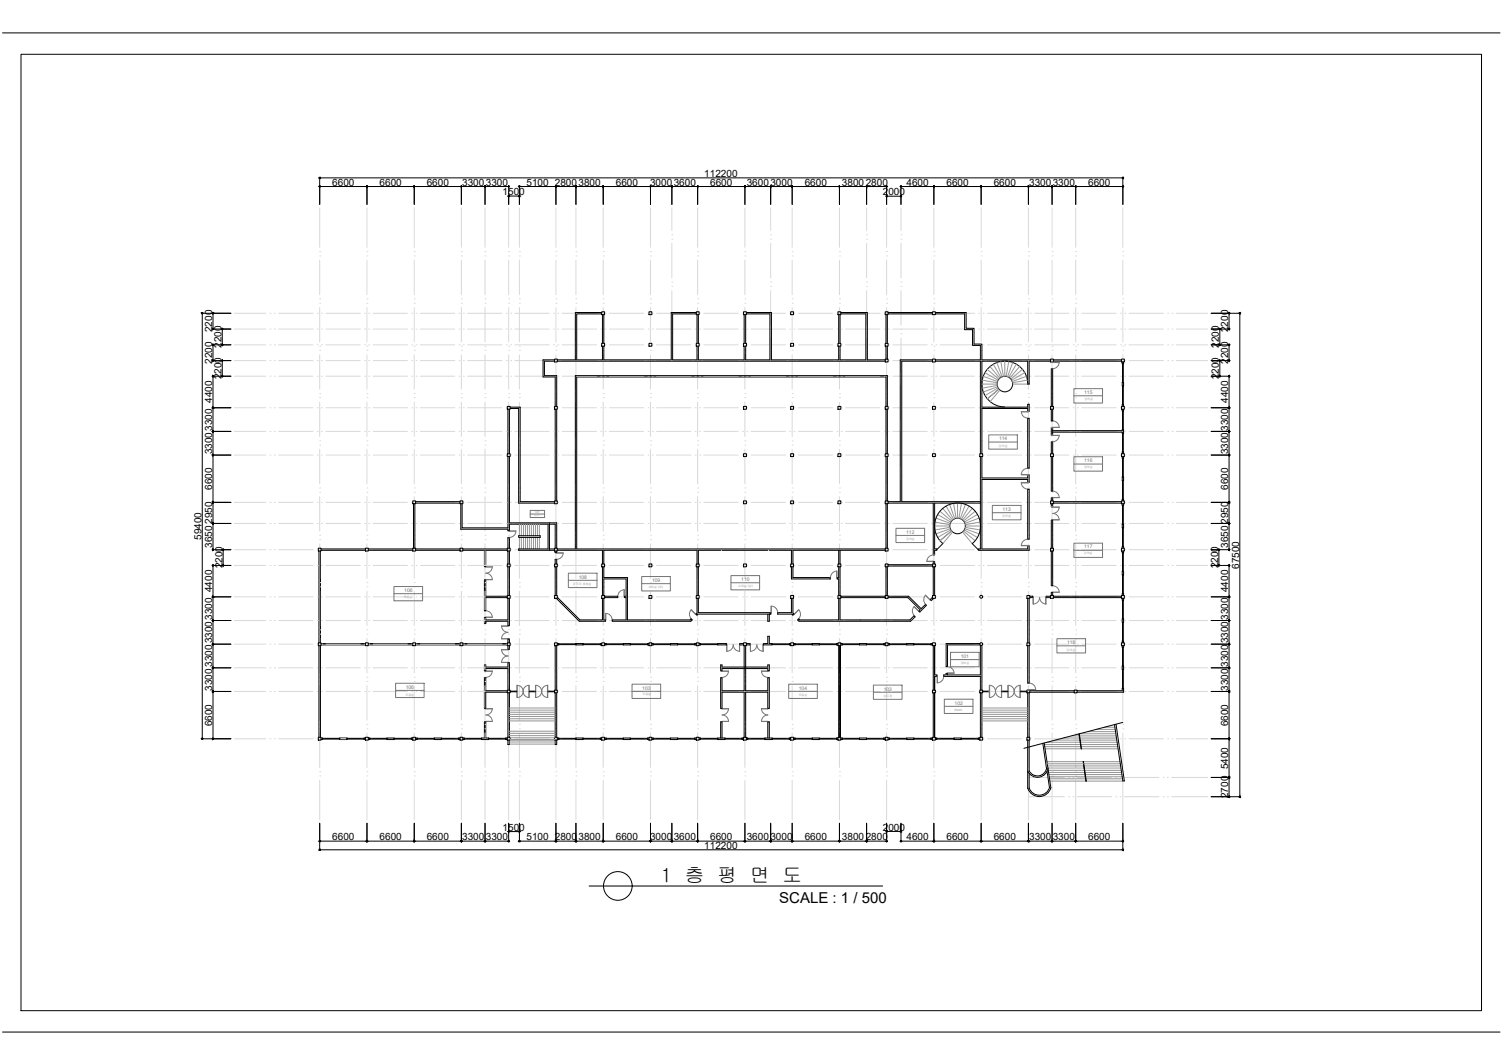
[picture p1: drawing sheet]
<svg xmlns="http://www.w3.org/2000/svg" width="420mm" height="297mm" viewBox="0 0 420 297" stroke-linecap="round" stroke-linejoin="round" font-family="sans-serif">
<defs><g id="words">
<text font-size="5.5" x="184.6" y="246.2">1 층 평 면 도</text>
<text font-size="4.2" x="217.7" y="252">SCALE : 1 / 500</text>
<g font-size="2.8">
<text x="92.8" y="51.8">6600</text>
<text x="106" y="51.8">6600</text>
<text x="119.2" y="51.8">6600</text>
<text x="129.1" y="51.8">33003300</text>
<text x="147.1" y="51.8">5100</text>
<text x="155" y="51.8">28003800</text>
<text x="172" y="51.8">6600</text>
<text x="181.6" y="51.8">30003600</text>
<text x="196.8" y="49.4">112200</text>
<text x="198.4" y="51.8">6600</text>
<text x="208.6" y="51.8">36003000</text>
<text x="224.8" y="51.8">6600</text>
<text x="235.2" y="51.8">38002800</text>
<text x="253.2" y="51.8">4600</text>
<text x="264.4" y="51.8">6600</text>
<text x="277.6" y="51.8">6600</text>
<text x="287.5" y="51.8">33003300</text>
<text x="304" y="51.8">6600</text>
<text x="140.4" y="54.5">1500</text>
<text x="246.6" y="54.5">2000</text>
<text x="59.3" y="92.7" transform="rotate(-90 59.3 92.7)">2200</text>
<text x="343.1" y="92.7" transform="rotate(-90 343.1 92.7)">2200</text>
<text x="59.3" y="101.5" transform="rotate(-90 59.3 101.5)">2200</text>
<text x="61.9" y="97.1" transform="rotate(-90 61.9 97.1)">2200</text>
<text x="340.5" y="97.1" transform="rotate(-90 340.5 97.1)">2200</text>
<text x="343.1" y="101.5" transform="rotate(-90 343.1 101.5)">2200</text>
<text x="61.9" y="105.9" transform="rotate(-90 61.9 105.9)">2200</text>
<text x="340.5" y="105.9" transform="rotate(-90 340.5 105.9)">2200</text>
<text x="59.3" y="112.5" transform="rotate(-90 59.3 112.5)">4400</text>
<text x="343.1" y="112.5" transform="rotate(-90 343.1 112.5)">4400</text>
<text x="343.1" y="120.2" transform="rotate(-90 343.1 120.2)">3300</text>
<text x="59.3" y="126.8" transform="rotate(-90 59.3 126.8)">33003300</text>
<text x="343.1" y="126.8" transform="rotate(-90 343.1 126.8)">3300</text>
<text x="59.3" y="136.7" transform="rotate(-90 59.3 136.7)">6600</text>
<text x="343.1" y="136.7" transform="rotate(-90 343.1 136.7)">6600</text>
<text x="56.2" y="150.7" transform="rotate(-90 56.2 150.7)">59400</text>
<text x="59.3" y="152.9" transform="rotate(-90 59.3 152.9)">36502950</text>
<text x="343.1" y="152.9" transform="rotate(-90 343.1 152.9)">36502950</text>
<text x="62.1" y="158.7" transform="rotate(-90 62.1 158.7)">2200</text>
<text x="340.3" y="158.7" transform="rotate(-90 340.3 158.7)">2200</text>
<text x="346.1" y="158.8" transform="rotate(-90 346.1 158.8)">67500</text>
<text x="59.3" y="165.3" transform="rotate(-90 59.3 165.3)">4400</text>
<text x="343.1" y="165.3" transform="rotate(-90 343.1 165.3)">4400</text>
<text x="343.1" y="173.1" transform="rotate(-90 343.1 173.1)">3300</text>
<text x="343.1" y="179.6" transform="rotate(-90 343.1 179.6)">3300</text>
<text x="343.1" y="186.2" transform="rotate(-90 343.1 186.2)">3300</text>
<text x="59.3" y="192.8" transform="rotate(-90 59.3 192.8)">3300330033003300</text>
<text x="343.1" y="192.8" transform="rotate(-90 343.1 192.8)">3300</text>
<text x="59.3" y="202.7" transform="rotate(-90 59.3 202.7)">6600</text>
<text x="343.1" y="202.7" transform="rotate(-90 343.1 202.7)">6600</text>
<text x="343.1" y="214.8" transform="rotate(-90 343.1 214.8)">5400</text>
<text x="343.1" y="222.8" transform="rotate(-90 343.1 222.8)">2700</text>
<text x="140.4" y="231.9">1500</text>
<text x="246.6" y="231.9">2000</text>
<text x="92.8" y="234.6">6600</text>
<text x="106" y="234.6">6600</text>
<text x="119.2" y="234.6">6600</text>
<text x="129.1" y="234.6">3300</text>
<text x="135.7" y="234.6">3300</text>
<text x="147.1" y="234.6">5100</text>
<text x="155" y="234.6">2800</text>
<text x="161.6" y="234.6">3800</text>
<text x="172" y="234.6">6600</text>
<text x="181.6" y="234.6">3000</text>
<text x="188.2" y="234.6">3600</text>
<text x="196.8" y="237">112200</text>
<text x="198.4" y="234.6">6600</text>
<text x="208.6" y="234.6">36003000</text>
<text x="224.8" y="234.6">6600</text>
<text x="235.2" y="234.6">38002800</text>
<text x="253.2" y="234.6">4600</text>
<text x="264.4" y="234.6">6600</text>
<text x="277.6" y="234.6">6600</text>
<text x="287.5" y="234.6">3300</text>
<text x="294.1" y="234.6">3300</text>
<text x="304" y="234.6">6600</text>
</g>
<g font-size="1.4" fill="#757575">
<text x="302.9" y="110">115</text>
<text x="279.1" y="122.9">114</text>
<text x="302.9" y="129">116</text>
<text x="280.1" y="142.6">113</text>
<text x="253.1" y="149">112</text>
<text x="302.9" y="153.1">117</text>
<text x="161.7" y="161.5">108</text>
<text x="112.9" y="165.2">106</text>
<text x="182.1" y="162.5">109</text>
<text x="207.1" y="162.2">110</text>
<text x="298.1" y="179.8">118</text>
<text x="268.4" y="183.6">101</text>
<text x="113.4" y="192.3">106</text>
<text x="179.4" y="192.5">103</text>
<text x="223.2" y="192.5">104</text>
<text x="246.9" y="192.8">103</text>
<text x="266.7" y="196.7">102</text>
</g>
<g font-size=".8" fill="#757575">
<text x="302.9" y="111.6">강의실</text>
<text x="279" y="124.9">강의실</text>
<text x="302.8" y="130.7">강의실</text>
<text x="280" y="144.3">강의실</text>
<text x="253.1" y="150.6">강의실</text>
<text x="302.8" y="154.8">강의실</text>
<text x="112.8" y="166.9">무용실</text>
<text x="160" y="163.2">관리자 휴계실</text>
<text x="181.1" y="164">샤워실 (여)</text>
<text x="206.2" y="163.9">샤워실 (남)</text>
<text x="268.4" y="185.3">경비실</text>
<text x="298" y="181.6">강의실</text>
<text x="113.3" y="194.2">무용실</text>
<text x="179.5" y="194.1">무용실</text>
<text x="223.1" y="194.2">무용실</text>
<text x="246.8" y="194.6">유도장</text>
<text x="266.6" y="198.5">SSMC</text>
</g>
<text font-size=".7" fill="#757575" x="149.5" y="143.3">107</text>
<text font-size=".4" fill="#757575" x="149.3" y="144.1">출입금지</text>
</g></defs>
<!-- layer: WALL -->
<g fill="none" stroke="#000" stroke-width=".28">
<path d="M168.1 87.2h-7.4v13.3h-5M168.1 87.6h-7v12.9h7.2v-3.9M168.3 87.8v8M168.7 87.8v8M194.5 87.2h-7v13.3h-18.8v-3.9M194.5 87.6h-6.6v12.9h6.8v-3.9M194.7 87.8v8M195.1 96.6v3.9h12.8v-3.9M195.1 87.8v8M207.9 87.8v8M208.3 87.8v8M208.5 87.6h6.6v12.9h-6.8v-3.9"/>
<path d="M208.5 87.2h7v13.3h18.8v-3.9M234.3 87.8v8M234.7 87.8v8M234.9 87.6h7v12.9h-7.2v-3.9M234.9 87.2h7.4v13.3h5M247.5 87.8v8M247.5 96.6v3.6M247.9 87.8v8M247.9 96.6v3.6M248.1 87.6h12.4M248.1 87.2h12.4M261.3 87.2h8.6v4.5h2.2v4.4h2.2v4.4h19.2"/>
<path d="M261.3 87.6h8.2v4.4h2.2v4.4h2.2v4.1h-12.6M141.9 114.3v12.4M142.3 114.3v12.4M142.5 114h2.4v26.5h10M142.5 113.7h2.8v26.3h9.6M154.9 100.5h-3.2v4.7h3.4v8.3M154.9 100.8h-2.8v4.1h3.4v8.6M155.1 114.3v25.5M155.5 114.3v25.5M155.7 100.8h91.6M247.5 113.5v-8.3h-86.4v48h86.2M247.5 114.3v12.4"/>
<path d="M247.9 113.5v-8.6h-87.2v48.3h-5M247.9 114.3v12.4M260.5 100.8h-8.6v39.2h22M260.5 100.5h-9v39.5h-3.4M261.3 100.8h12.6v25.9M287.1 107.2v-6.4h-12.8v12.9h12.8v-.8h.4v2h-.4v-.9h-12.8v12.7M287.1 116.8h.4v13.8h-.4zM287.1 107.2a6.4 6.4 0 0 0-6.4-6.4 6.4 6.4 0 0 0-6.4 6.4 6.4 6.4 0 0 0 6.4 6.4M293.5 100.8h-6v6.4h-.4M293.7 113.5v-10.5h.4v10.5M293.7 114.3v3.1h.4v-3.1M293.7 119.5h.4v2h-.4z"/>
<path d="M294.3 100.8h19M294.3 100.5h19M313.5 101v.6h.4v-.6M313.5 106.8h.4v.9h-.4zM313.5 113.5v-.6h.4v.6M313.5 114.3v.5h.4v-.5M141.9 127.5v19.9h-12.8v-6.8M142.3 127.5v18.5h13.2v7M247.5 127.5v12.3M247.9 127.5v12.3M273.9 127.5v25.7h-.6v.4h14.2v-1.2h-.4v.8h-12.8v-19.3h12.8v.8h.4v-2.1h-.4v.8h-12.8v-5.9M287.1 136.7h.4v13.8h-.4z"/>
<path d="M293.7 126.7v-3.3h.4v3.3M293.7 127.5v9.5h.4v-9.5M293.7 139.8v-.7h.4v.7M294.1 120.2h19.4v-.3h.4v1h-.4v-.2h-19.4M313.5 126.7v-.5h.4v.5M313.5 127.5v.4h.4v-.4M313.5 133.1h.4v1.1h-.4zM313.5 139.8v-.4h.4v.4M89.1 153.8v25.7M89.5 153.8v25.7M89.7 153.6h12.4M89.7 153.2h12.4"/>
<path d="M102.9 153.6h12.4M102.9 153.2h12.4M115.5 140.6v12.4M115.9 140.6v12.4M116.1 153.6h12.4M116.1 153.2h12.4M116.1 140.5h12.4M116.1 140h12.4M128.7 140.6v7.1h13.2v.4h.4v-1.8h10.8v6.9h-8.2v.4h10M129.3 153.6h6v4.6h.4v-4.6h6M129.3 153.2h12.4M141.9 153v-2.8h.4v2.8"/>
<path d="M141.9 153.8v3.6M141.9 158.2v8M142.3 153.8v3.6M142.3 158.2v8M144.9 149.6h6v.4h-6zM153.5 146.3h1.6v6.7M153.5 153.2h1.4M153.5 146v7.6M155.1 153.8v.5h.4v-.5M155.1 157.4v-1.1h.4v1.1M155.1 158.2v8M155.5 158.2v8"/>
<path d="M155.7 153.6h12.6v3.8M168.3 158.2v8M168.7 157.4v-3.8h26v3.8M168.7 158.2v3h6.6v11.9h17.5l.2-.3 .3 .3-.3 .3h-21.9v-.3h3.8v-6.3h-.4v-.3h.4v-4.9h-6.2v4.6M194.7 158.2v8M195.1 158.2v8M201.3 153.6h-6.2v3.8M201.7 153.6h12.8M214.9 153.6h6.2v3.8M221.1 158.2v3.4h10.8v-.4h-10.4v-3M234.3 153.6v3.8M234.3 158.2v3h-.4v.4h.4v4.6"/>
<path d="M234.7 153.6v3.8M234.7 158.2v8M247.3 153.6h-25.8v3.8M247.5 140.6v12.4M247.5 158.2v8M247.9 140.6v12.4M247.9 158.2v8M248.1 140.5h12.6v14.4h.4v-1.3h.6v-.4h-.6v-12.7h12.8M248.1 157.6h12.4M248.1 158h12.4M260.7 157.4v-.6h.4v.6M260.7 158.2v8"/>
<path d="M261.1 158.2v8M261.7 153.5l1.7-1.7a6.4 6.4 0 0 1-.6-9.4 6.4 6.4 0 0 1 9.4 0 6.4 6.4 0 0 1-.6 9.4l1.7 1.7M273.3 153.5h.1M293.7 140.6v.8h.4v-.8M293.7 153v-7.8h.4v7.8M293.7 153.8v9.6h.4v-9.6M294.3 140.5h19M294.3 140h19M313.5 140.6v.5h.4v-.5M313.5 146.3h.4v1.1h-.4zM313.5 153v-.5h.4v.5M313.5 153.8v.5h.4v-.5"/>
<path d="M313.5 159.6h.4v.9h-.4zM89.7 179.7h12.4M102.9 179.7h12.4M116.1 179.7h12.4M129.3 179.7h12.4M135.7 173.4v.6M141.7 166.5h-6v-4.6h-.4v8.5h.4v-3.6h6M141.9 167v6.1h-6.2v-.7h-.4v1.6h.4v-.6M141.9 179.5v-1.1h.4v1.1M142.3 167v7.6h-.4v-1.2h-6.2M155.4 167l6.4 6.4h7.3v-.3h-.4v-6.1M155.7 166.8l6.3 6.3h6.3v-6.1"/>
<path d="M155.7 179.7h.4v.3h-.4M160.9 179.7h2v.3h-2zM168.1 179.7h-.4v.3h.4M168.9 179.7h.4v.3h-.4M168.9 166.5h3.6v.3h-3.6M174.1 179.7h2v.3h-2zM181.3 179.7h-.4v.3h.4M182.1 179.7h.4v.3h-.4M187.3 179.7h2v.3h-2zM194.5 179.7h-.4v.3h.4M194.7 167v4.2l-.2 .2 .2 .3 .3-.2h20.3h-.4v1.9h-.4v-1.9M195.1 167v4h20.2v.5"/>
<path d="M195.3 179.7h.4v.3h-.4M200.5 179.7h2.4v.3h-2.4zM207.7 179.7h-1v.3h1M208.5 179.7h1v.3h-1M214.5 177.6h.4v2.1h.8v.3h-2.4v-.3h1.2zM220.9 179.7h-.4v.3h.4M221.1 167v4h-3.8v.5h3.9l.3 .2 .3-.3-.3-.2v-4.2M221.7 179.7h.4v.3h-.4M226.9 179.7h2v.3h-2zM234.1 179.7h-.4v.3h.4M234.3 167v6.1h-10.9l-.2-.3-.3 .3 .3 .3h31.2l1.2-1.1-.3-.3-1.1 1.1h-19.5v-6.1M234.9 166.8h12.4"/>
<path d="M234.9 179.7h.4v.3h-.4M234.9 166.5h12.4M240.1 179.7h2v.3h-2zM247.3 179.7h-.4v.3h.4M248.1 179.7h.4v.3h-.4M248.1 166.5h5.7l3.5 3.4 1.2-1.1 .3 .2-1.8 1.8-.3-.2 .3-.4-3.4-3.4h-5.5M253.3 179.7h2v.3h-2zM260.5 179.7h-.4v.3h.4M260.5 166.8l-.6 .5 .3 .3 .6-.6M273.8 179.7h-9.5v6.4h.4v-6.1h9.1M287.1 167v12.5M287.5 167v12.5"/>
<path d="M287.7 166.5h.8v.3h-.8M293.5 166.5h-1.2v.3h1.2M293.7 166.2v-.8h.4v.8M294.3 166.5h19M294.3 166.8h19M313.5 166.2v-.5h.4v.5M313.5 167v.6h.4v-.6M313.5 172.8h.4v.9h-.4zM313.5 179.5v-.6h.4v.6M89.1 180.3v25.5M89.5 180.3v25.5M89.7 180h12.4"/>
<path d="M102.9 180h12.4M116.1 180h12.4M129.3 180h12.4M135.3 185.6h.4v1.6h-.4zM135.7 186.2h6.2v-1.2h.4v7.7M135.7 186.6h6.2v6.1M141.7 192.8h-6v-3.6h-.4v8.5h.4v-4.4h6M141.9 180.3v.9h.4v-.9M141.9 193.4v12.4M142.3 193.4v12.4M155.1 180.3v12.4M155.1 193.4v12.4"/>
<path d="M155.5 180.3v12.4M155.5 193.4v12.4M201.3 185.6h.4v.6h12.8v-.6h.4v1.6h-.4v-.6h-12.8v.6h-.4zM207.9 180.3v12.5h-6.2v-3.6h-.4v8.5h.4v-4.4h6.2v12.5M208.3 180.3v12.5h6.2v-3.6h.4v8.5h-.4v-4.4h-6.2v12.5M234.3 180.3v25.5M260.7 180.3v12.4M260.7 193.4v12.4M261.1 180.3v8.1h.6v.4h-.6v3.9M261.1 193.4v12.4M273.9 180.2v8.2h-9.2v-.4h-.4v.4h-.6v.4h10.2v3.9M273.9 193.4v12.4"/>
<path d="M274.3 180.2v12.5M274.3 193.4v12.4M287.1 180.3v10.3h.4v-10.3M287.1 193.4v12.4M287.5 193.4v12.4M287.7 193.3h12.4M287.7 192.8h12.4M300.9 192.8h12.6v-.6h.4v1.1h-13M313.5 180.3v.4h.4v-.4M313.5 185.9h.4v1h-.4zM89.7 206h.4v.5h-.4M94.9 206h2v.5h-2z"/>
<path d="M102.1 206h-.4v.5h.4M102.9 206h.4v.5h-.4M108.1 206h2v.5h-2zM115.3 206h-.4v.5h.4M116.1 206h.4v.5h-.4M121.3 206h2v.5h-2zM128.5 206h-.4v.5h.4M129.3 206h.4v.5h-.4M135.3 201.5h.4v4.5h.8v.5h-2v-.5h.8zM141.7 206h-.4v.5h.4M141.9 206.6v1.3h.4v-1.3M155.1 206.6v1.3h.4v-1.3"/>
<path d="M155.7 206h.4v.5h-.4M160.9 206h2v.5h-2zM168.1 206h-.4v.5h.4M168.9 206h.4v.5h-.4M174.1 206h2v.5h-2zM181.3 206h-.4v.5h.4M182.1 206h.4v.5h-.4M187.3 206h2v.5h-2zM194.5 206h-.4v.5h.4M195.3 206h.4v.5h-.4M200.5 206h2v.5h-2zM201.3 206v-4.5h.4v4.5"/>
<path d="M207.7 206h-.4v.5h.4M208.5 206h.4v.5h-.4M213.7 206h2v.5h-2zM214.5 206v-4.5h.4v4.5M220.9 206h-.4v.5h.4M221.7 206h.4v.5h-.4M226.9 206h2v.5h-2zM234.1 206h-.4v.5h.4M234.7 205.8v-25.5v25.5M234.9 206h.4v.5h-.4M240.1 206h2v.5h-2zM247.3 206h-.4v.5h.4"/>
<path d="M248.1 206h.4v.5h-.4M253.3 206h2v.5h-2zM260.5 206h-.4v.5h.4M261.3 206h.4v.5h-.4M266.5 206h2v.5h-2zM273.7 206h-.4v.5h.4M287.1 206.6v13.5M287.5 206.6v8.6M287.5 215.9v4.1M291.3 207.5l1 7M291.7 207.4l1.9 12.5M292.4 214.4a2.6 2.6 0 0 1-2.2 2.2 2.6 2.6 0 0 1-2.7-1.4"/>
<path d="M292.5 215.3l.7 4.6M292.8 214.4a2.98 2.98 0 0 1-2.5 2.6 2.98 2.98 0 0 1-3.2-1.7M293.2 219.9a2.98 2.98 0 0 1-2.8 2.1 2.98 2.98 0 0 1-2.9-2M293.6 219.9a3.4 3.4 0 0 1-3.2 2.5 3.4 3.4 0 0 1-3.3-2.3M301.4 204.9l.7 4.1-.6-4.1M302.6 212.6l.9 5.5zM311.8 202.2l2.3 15.8h-.4l-2.4-15.7M313.7 201.7l-27.7 7.2"/>
<circle cx="280.7" cy="107.2" r="2.18"/>
<circle cx="267.5" cy="146.8" r="2.18"/>
</g>
<!-- layer: CEN -->
<g fill="none" stroke="#d9d9d9" stroke-width=".28">
<path d="M89.3 58v11M102.5 58v11M115.7 58v11M128.9 58v11M135.5 58v11M142.1 58v11M145.1 58v11M155.3 58v11M160.9 58v11M168.5 58v11M181.7 58v11M187.7 58v6.3"/>
<path d="M194.9 58v11M208.1 58v11M215.3 58v6.3M221.3 58v11M234.5 58v11M242.1 58v6.3M247.7 58v11M251.7 58v6.3M260.9 58v11M274.1 58v11M287.3 58v11M293.9 58v11"/>
<path d="M300.5 58v11M313.7 58v11M89.3 70.2h.1M89.3 71.5h.1M89.3 72.6v9.7M102.5 70.2h.1M102.5 71.5h.1M102.5 72.6v9.7M115.7 70.2h.1M115.7 71.5h.1M115.7 72.6v9.7M128.9 70.2h.1"/>
<path d="M128.9 71.5h.1M128.9 72.6v9.7M135.5 70.2h.1M135.5 71.5h.1M135.5 72.6v9.7M142.1 70.2h.1M142.1 71.5h.1M142.1 72.6v9.7M145.1 70.2h.1M145.1 71.5h.1M145.1 72.6v9.7M155.3 70.2h.1"/>
<path d="M155.3 71.5h.1M155.3 72.6v9.7M160.9 70.2h.1M160.9 71.5h.1M160.9 72.6v9.7M168.5 70.2h.1M168.5 71.5h.1M168.5 72.6v9.7M181.7 70.2h.1M181.7 71.5h.1M181.7 72.6v9.7M187.7 65.5h.1"/>
<path d="M187.7 66.8h.1M187.7 78.7h.1M187.7 80h.1M187.7 67.9v9.7M194.9 70.2h.1M194.9 71.5h.1M194.9 72.6v9.7M208.1 70.2h.1M208.1 71.5h.1M208.1 72.6v9.7M215.3 65.5h.1M215.3 66.8h.1"/>
<path d="M215.3 78.7h.1M215.3 80h.1M215.3 67.9v9.7M221.3 70.2h.1M221.3 71.5h.1M221.3 72.6v9.7M234.5 70.2h.1M234.5 71.5h.1M234.5 72.6v9.7M242.1 65.5h.1M242.1 66.8h.1M242.1 78.7h.1"/>
<path d="M242.1 80h.1M242.1 67.9v9.7M247.7 70.2h.1M247.7 71.5h.1M247.7 72.6v9.7M251.7 65.5h.1M251.7 66.8h.1M251.7 78.7h.1M251.7 80h.1M251.7 67.9v9.7M260.9 70.2h.1M260.9 71.5h.1"/>
<path d="M260.9 72.6v9.7M274.1 70.2h.1M274.1 71.5h.1M274.1 72.6v9.7M287.3 70.2h.1M287.3 71.5h.1M287.3 72.6v9.7M293.9 70.2h.1M293.9 71.5h.1M293.9 72.6v9.7M300.5 70.2h.1M300.5 71.5h.1"/>
<path d="M300.5 72.6v9.7M313.7 70.2h.1M313.7 71.5h.1M313.7 72.6v9.7M65.5 87.5h8.7M65.5 91.9h8.7M65.5 96.3h8.7M75.4 87.5h.1M75.4 91.9h.1M75.4 96.3h.1M76.7 87.5h.1M76.7 91.9h.1"/>
<path d="M76.7 96.3h.1M77.8 87.5h9.6M77.8 91.9h9.6M77.8 96.3h9.6M88.6 87.5h.1M88.6 91.9h.1M88.6 96.3h.1M89.3 83.4h.1M89.3 84.7h.1M89.3 96.6h.1M89.3 97.8h.1M89.3 85.9v9.6"/>
<path d="M89.3 99.1v9.5M89.8 87.5h.1M89.8 91.9h.1M89.8 96.3h.1M91 87.5h9.7M91 91.9h9.7M91 96.3h9.7M101.8 87.5h.1M101.8 91.9h.1M101.8 96.3h.1M102.5 83.4h.1M102.5 84.7h.1"/>
<path d="M102.5 96.6h.1M102.5 97.8h.1M102.5 85.9v9.6M102.5 99.1v9.5M103 87.5h.1M103 91.9h.1M103 96.3h.1M104.3 87.5h9.5M104.3 91.9h9.5M104.3 96.3h9.5M115 87.5h.1M115 91.9h.1"/>
<path d="M115 96.3h.1M115.7 83.4h.1M115.7 84.7h.1M115.7 96.6h.1M115.7 97.8h.1M115.7 85.9v9.6M115.7 99.1v9.5M116.2 87.5h.1M116.2 91.9h.1M116.2 96.3h.1M117.4 87.5h9.6M117.4 91.9h9.6"/>
<path d="M117.4 96.3h9.6M128.3 87.5h.1M128.3 91.9h.1M128.3 96.3h.1M128.9 83.4h.1M128.9 84.7h.1M128.9 96.6h.1M128.9 97.8h.1M128.9 85.9v9.6M128.9 99.1v9.5M129.4 87.5h.1M129.4 91.9h.1"/>
<path d="M129.4 96.3h.1M130.6 87.5h9.6M130.6 91.9h9.6M130.6 96.3h9.6M135.5 83.4h.1M135.5 84.7h.1M135.5 96.6h.1M135.5 97.8h.1M135.5 85.9v9.6M135.5 99.1v9.5M141.4 87.5h.1M141.4 91.9h.1"/>
<path d="M141.4 96.3h.1M142.1 83.4h.1M142.1 84.7h.1M142.1 96.6h.1M142.1 97.8h.1M142.1 85.9v9.6M142.1 99.1v9.5M142.6 87.5h.1M142.6 91.9h.1M142.6 96.3h.1M143.8 87.5h9.6M143.8 91.9h9.6"/>
<path d="M143.8 96.3h9.6M145.1 83.4h.1M145.1 84.7h.1M145.1 96.6h.1M145.1 97.8h.1M145.1 85.9v9.6M145.1 99.1v9.5M154.6 87.5h.1M154.6 91.9h.1M154.6 96.3h.1M155.3 83.4h.1M155.3 84.7h.1"/>
<path d="M155.3 96.6h.1M155.3 97.8h.1M155.3 85.9v9.6M155.3 99.1v9.5M155.8 87.5h.1M155.8 91.9h.1M155.8 96.3h.1M157 87.5h9.7M157 91.9h9.7M157 96.3h9.7M160.9 83.4h.1M160.9 84.7h.1"/>
<path d="M160.9 96.6h.1M160.9 97.8h.1M160.9 85.9v9.6M160.9 99.1v9.5M167.8 87.5h.1M167.8 91.9h.1M167.8 96.3h.1M168.5 83.4h.1M168.5 84.7h.1M168.5 96.6h.1M168.5 97.8h.1M168.5 85.9v9.6"/>
<path d="M168.5 99.1v9.5M169 87.5h.1M169 91.9h.1M169 96.3h.1M170.3 87.5h9.5M170.3 91.9h9.5M170.3 96.3h9.5M181 87.5h.1M181 91.9h.1M181 96.3h.1M181.7 83.4h.1M181.7 84.7h.1"/>
<path d="M181.7 96.6h.1M181.7 97.8h.1M181.7 85.9v9.6M181.7 99.1v9.5M182.2 87.5h.1M182.2 91.9h.1M182.2 96.3h.1M183.4 87.5h9.6M183.4 91.9h9.6M183.4 96.3h9.6M187.7 91.9h.1M187.7 93.1h.1"/>
<path d="M187.7 81.2v9.6M187.7 94.4v6.3M194.2 87.5h.1M194.2 91.9h.1M194.2 96.3h.1M194.9 83.4h.1M194.9 84.7h.1M194.9 96.6h.1M194.9 97.8h.1M194.9 85.9v9.6M194.9 99.1v9.5M195.4 87.5h.1"/>
<path d="M195.4 91.9h.1M195.4 96.3h.1M196.6 87.5h9.6M196.6 91.9h9.6M196.6 96.3h9.6M207.4 87.5h.1M207.4 91.9h.1M207.4 96.3h.1M208.1 83.4h.1M208.1 84.7h.1M208.1 96.6h.1M208.1 97.8h.1"/>
<path d="M208.1 85.9v9.6M208.1 99.1v9.5M208.6 87.5h.1M208.6 91.9h.1M208.6 96.3h.1M209.8 87.5h9.6M209.8 91.9h9.6M209.8 96.3h9.6M215.3 91.9h.1M215.3 93.1h.1M215.3 81.2v9.6M215.3 94.4v6.3"/>
<path d="M220.6 87.5h.1M220.6 91.9h.1M220.6 96.3h.1M221.3 83.4h.1M221.3 84.7h.1M221.3 96.6h.1M221.3 97.8h.1M221.3 85.9v9.6M221.3 99.1v9.5M221.8 87.5h.1M221.8 91.9h.1M221.8 96.3h.1"/>
<path d="M223 87.5h9.6M223 91.9h9.6M223 96.3h9.6M233.8 87.5h.1M233.8 91.9h.1M233.8 96.3h.1M234.5 83.4h.1M234.5 84.7h.1M234.5 96.6h.1M234.5 97.8h.1M234.5 85.9v9.6M234.5 99.1v9.5"/>
<path d="M235 87.5h.1M235 91.9h.1M235 96.3h.1M236.2 87.5h9.6M236.2 91.9h9.6M236.2 96.3h9.6M242.1 91.9h.1M242.1 93.1h.1M242.1 81.2v9.6M242.1 94.4v6.3M247 87.5h.1M247 91.9h.1"/>
<path d="M247 96.3h.1M247.7 83.4h.1M247.7 84.7h.1M247.7 96.6h.1M247.7 97.8h.1M247.7 85.9v9.6M247.7 99.1v9.5M248.2 87.5h.1M248.2 91.9h.1M248.2 96.3h.1M249.4 87.5h9.6M249.4 91.9h9.6"/>
<path d="M249.4 96.3h9.6M251.7 91.9h.1M251.7 93.1h.1M251.7 81.2v9.6M251.7 94.4v9.5M260.2 87.5h.1M260.2 91.9h.1M260.2 96.3h.1M260.9 83.4h.1M260.9 84.7h.1M260.9 96.6h.1M260.9 97.8h.1"/>
<path d="M260.9 85.9v9.6M260.9 99.1v9.5M261.4 87.5h.1M261.4 91.9h.1M261.4 96.3h.1M262.6 87.5h9.6M262.6 91.9h9.6M262.6 96.3h9.6M273.4 87.5h.1M273.4 91.9h.1M273.4 96.3h.1M274.1 83.4h.1"/>
<path d="M274.1 84.7h.1M274.1 96.6h.1M274.1 97.8h.1M274.1 85.9v9.6M274.1 99.1v9.5M274.6 87.5h.1M274.6 91.9h.1M274.6 96.3h.1M275.8 87.5h9.6M275.8 91.9h9.6M275.8 96.3h9.6M286.6 87.5h.1"/>
<path d="M286.6 91.9h.1M286.6 96.3h.1M287.3 83.4h.1M287.3 84.7h.1M287.3 96.6h.1M287.3 97.8h.1M287.3 85.9v9.6M287.3 99.1v9.5M287.8 87.5h.1M287.8 91.9h.1M287.8 96.3h.1M289 87.5h9.6"/>
<path d="M289 91.9h9.6M289 96.3h9.6M293.9 83.4h.1M293.9 84.7h.1M293.9 96.6h.1M293.9 97.8h.1M293.9 85.9v9.6M293.9 99.1v9.5M299.8 87.5h.1M299.8 91.9h.1M299.8 96.3h.1M300.5 83.4h.1"/>
<path d="M300.5 84.7h.1M300.5 96.6h.1M300.5 97.8h.1M300.5 85.9v9.6M300.5 99.1v9.5M301 87.5h.1M301 91.9h.1M301 96.3h.1M302.2 87.5h9.6M302.2 91.9h9.6M302.2 96.3h9.6M313 87.5h.1"/>
<path d="M313 91.9h.1M313 96.3h.1M313.7 83.4h.1M313.7 84.7h.1M313.7 96.6h.1M313.7 97.8h.1M313.7 85.9v9.6M313.7 99.1v9.5M314.2 87.5h.1M314.2 91.9h.1M314.2 96.3h.1M315.4 87.5h9.6"/>
<path d="M315.4 91.9h9.6M315.4 96.3h9.6M326.2 87.5h.1M326.2 91.9h.1M326.2 96.3h.1M327.4 87.5h.1M327.4 91.9h.1M327.4 96.3h.1M328.6 87.5h8.8M328.6 91.9h8.8M328.6 96.3h8.8M65.5 100.7h8.7"/>
<path d="M65.5 113.8h8.7M65.5 105h8.7M75.4 100.7h.1M75.4 113.8h.1M75.4 105h.1M76.7 100.7h.1M76.7 113.8h.1M76.7 105h.1M77.8 100.7h9.6M77.8 113.8h9.6M77.8 105h9.6M88.6 100.7h.1"/>
<path d="M88.6 113.8h.1M88.6 105h.1M89.3 109.9h.1M89.3 111h.1M89.3 112.3v9.5M89.8 100.7h.1M89.8 113.8h.1M89.8 105h.1M91 100.7h9.7M91 113.8h9.7M91 105h9.7M101.8 100.7h.1"/>
<path d="M101.8 113.8h.1M101.8 105h.1M102.5 109.9h.1M102.5 111h.1M102.5 112.3v9.5M103 100.7h.1M103 113.8h.1M103 105h.1M104.3 100.7h9.5M104.3 113.8h9.5M104.3 105h9.5M115 100.7h.1"/>
<path d="M115 113.8h.1M115 105h.1M115.7 109.9h.1M115.7 111h.1M115.7 112.3v9.5M116.2 100.7h.1M116.2 113.8h.1M116.2 105h.1M117.4 100.7h9.6M117.4 113.8h9.6M117.4 105h9.6M128.3 100.7h.1"/>
<path d="M128.3 113.8h.1M128.3 105h.1M128.9 109.9h.1M128.9 111h.1M128.9 112.3v9.5M129.4 100.7h.1M129.4 113.8h.1M129.4 105h.1M130.6 100.7h9.6M130.6 113.8h9.6M130.6 105h9.6M135.5 109.9h.1"/>
<path d="M135.5 111h.1M135.5 112.3v9.5M141.4 100.7h.1M141.4 113.8h.1M141.4 105h.1M142.1 109.9h.1M142.1 111h.1M142.1 112.3v9.5M142.6 100.7h.1M142.6 113.8h.1M142.6 105h.1M143.8 100.7h9.6"/>
<path d="M143.8 113.8h9.6M143.8 105h9.6M145.1 109.9h.1M145.1 111h.1M145.1 112.3v9.5M154.6 100.7h.1M154.6 113.8h.1M154.6 105h.1M155.3 109.9h.1M155.3 111h.1M155.3 112.3v9.5M155.8 100.7h.1"/>
<path d="M155.8 113.8h.1M155.8 105h.1M157 100.7h9.7M157 113.8h9.7M157 105h9.7M160.9 109.9h.1M160.9 111h.1M160.9 112.3v9.5M167.8 100.7h.1M167.8 113.8h.1M167.8 105h.1M168.5 109.9h.1"/>
<path d="M168.5 111h.1M168.5 112.3v9.5M169 100.7h.1M169 113.8h.1M169 105h.1M170.3 100.7h9.5M170.3 113.8h9.5M170.3 105h9.5M181 100.7h.1M181 113.8h.1M181 105h.1M181.7 109.9h.1"/>
<path d="M181.7 111h.1M181.7 112.3v9.5M182.2 100.7h.1M182.2 113.8h.1M182.2 105h.1M183.4 100.7h9.6M183.4 113.8h9.6M183.4 105h9.6M194.2 100.7h.1M194.2 113.8h.1M194.2 105h.1M194.9 109.9h.1"/>
<path d="M194.9 111h.1M194.9 112.3v9.5M195.4 100.7h.1M195.4 113.8h.1M195.4 105h.1M196.6 100.7h9.6M196.6 113.8h9.6M196.6 105h9.6M207.4 100.7h.1M207.4 113.8h.1M207.4 105h.1M208.1 109.9h.1"/>
<path d="M208.1 111h.1M208.1 112.3v9.5M208.6 100.7h.1M208.6 113.8h.1M208.6 105h.1M209.8 100.7h9.6M209.8 113.8h9.6M209.8 105h9.6M220.6 100.7h.1M220.6 113.8h.1M220.6 105h.1M221.3 109.9h.1"/>
<path d="M221.3 111h.1M221.3 112.3v9.5M221.8 100.7h.1M221.8 113.8h.1M221.8 105h.1M223 100.7h9.6M223 113.8h9.6M223 105h9.6M233.8 100.7h.1M233.8 113.8h.1M233.8 105h.1M234.5 109.9h.1"/>
<path d="M234.5 111h.1M234.5 112.3v9.5M235 100.7h.1M235 113.8h.1M235 105h.1M236.2 100.7h9.6M236.2 113.8h9.6M236.2 105h9.6M247 100.7h.1M247 113.8h.1M247 105h.1M247.7 109.9h.1"/>
<path d="M247.7 111h.1M247.7 112.3v9.5M248.2 100.7h.1M248.2 113.8h.1M248.2 105h.1M249.4 100.7h9.6M249.4 113.8h9.6M249.4 105h9.6M251.7 105.2h.1M251.7 106.3h.1M251.7 118.4h.1M251.7 119.5h.1"/>
<path d="M251.7 107.5v9.6M260.2 100.7h.1M260.2 113.8h.1M260.2 105h.1M260.9 109.9h.1M260.9 111h.1M260.9 112.3v9.5M261.4 100.7h.1M261.4 113.8h.1M261.4 105h.1M262.6 100.7h9.6M262.6 113.8h9.6"/>
<path d="M262.6 105h9.6M273.4 100.7h.1M273.4 113.8h.1M273.4 105h.1M274.1 109.9h.1M274.1 111h.1M274.1 112.3v9.5M274.6 100.7h.1M274.6 113.8h.1M274.6 105h.1M275.8 100.7h9.6M275.8 113.8h9.6"/>
<path d="M275.8 105h9.6M286.6 100.7h.1M286.6 113.8h.1M286.6 105h.1M287.3 109.9h.1M287.3 111h.1M287.3 112.3v9.5M287.8 100.7h.1M287.8 113.8h.1M287.8 105h.1M289 100.7h9.6M289 113.8h9.6"/>
<path d="M289 105h9.6M293.9 109.9h.1M293.9 111h.1M293.9 112.3v9.5M299.8 100.7h.1M299.8 113.8h.1M299.8 105h.1M300.5 109.9h.1M300.5 111h.1M300.5 112.3v9.5M301 100.7h.1M301 113.8h.1"/>
<path d="M301 105h.1M302.2 100.7h9.6M302.2 113.8h9.6M302.2 105h9.6M313 100.7h.1M313 113.8h.1M313 105h.1M313.7 109.9h.1M313.7 111h.1M313.7 112.3v9.5M314.2 100.7h.1M314.2 113.8h.1"/>
<path d="M314.2 105h.1M315.4 100.7h9.6M315.4 113.8h9.6M315.4 105h9.6M326.2 100.7h.1M326.2 113.8h.1M326.2 105h.1M327.4 100.7h.1M327.4 113.8h.1M327.4 105h.1M328.6 100.7h8.8M328.6 113.8h8.8"/>
<path d="M328.6 105h8.8M65.5 127h8.7M65.5 120.4h8.7M75.4 127h.1M75.4 120.4h.1M76.7 127h.1M76.7 120.4h.1M77.8 127h9.6M77.8 120.4h9.6M88.6 127h.1M88.6 120.4h.1M89.3 123.1h.1"/>
<path d="M89.3 124.2h.1M89.3 136.2h.1M89.3 137.5h.1M89.3 125.4v9.6M89.3 138.6v9.7M89.8 127h.1M89.8 120.4h.1M91 127h9.7M91 120.4h9.7M101.8 127h.1M101.8 120.4h.1M102.5 123.1h.1"/>
<path d="M102.5 124.2h.1M102.5 136.2h.1M102.5 137.5h.1M102.5 125.4v9.6M102.5 138.6v9.7M103 127h.1M103 120.4h.1M104.3 127h9.5M104.3 120.4h9.5M115 127h.1M115 120.4h.1M115.7 123.1h.1"/>
<path d="M115.7 124.2h.1M115.7 136.2h.1M115.7 137.5h.1M115.7 125.4v9.6M115.7 138.6v9.7M116.2 127h.1M116.2 120.4h.1M117.4 127h9.6M117.4 120.4h9.6M128.3 127h.1M128.3 120.4h.1M128.9 123.1h.1"/>
<path d="M128.9 124.2h.1M128.9 136.2h.1M128.9 137.5h.1M128.9 125.4v9.6M128.9 138.6v9.7M129.4 127h.1M129.4 120.4h.1M130.6 127h9.6M130.6 120.4h9.6M135.5 123.1h.1M135.5 124.2h.1M135.5 136.2h.1"/>
<path d="M135.5 137.5h.1M135.5 125.4v9.6M135.5 138.6v9.7M141.4 127h.1M141.4 120.4h.1M142.1 123.1h.1M142.1 124.2h.1M142.1 136.2h.1M142.1 137.5h.1M142.1 125.4v9.6M142.1 138.6v9.7M142.6 127h.1"/>
<path d="M142.6 120.4h.1M143.8 127h9.6M143.8 120.4h9.6M145.1 123.1h.1M145.1 124.2h.1M145.1 136.2h.1M145.1 137.5h.1M145.1 125.4v9.6M145.1 138.6v9.7M154.6 127h.1M154.6 120.4h.1M155.3 123.1h.1"/>
<path d="M155.3 124.2h.1M155.3 136.2h.1M155.3 137.5h.1M155.3 125.4v9.6M155.3 138.6v9.7M155.8 127h.1M155.8 120.4h.1M157 127h9.7M157 120.4h9.7M160.9 123.1h.1M160.9 124.2h.1M160.9 136.2h.1"/>
<path d="M160.9 137.5h.1M160.9 125.4v9.6M160.9 138.6v9.7M167.8 127h.1M167.8 120.4h.1M168.5 123.1h.1M168.5 124.2h.1M168.5 136.2h.1M168.5 137.5h.1M168.5 125.4v9.6M168.5 138.6v9.7M169 127h.1"/>
<path d="M169 120.4h.1M170.3 127h9.5M170.3 120.4h9.5M181 127h.1M181 120.4h.1M181.7 123.1h.1M181.7 124.2h.1M181.7 136.2h.1M181.7 137.5h.1M181.7 125.4v9.6M181.7 138.6v9.7M182.2 127h.1"/>
<path d="M182.2 120.4h.1M183.4 127h9.6M183.4 120.4h9.6M194.2 127h.1M194.2 120.4h.1M194.9 123.1h.1M194.9 124.2h.1M194.9 136.2h.1M194.9 137.5h.1M194.9 125.4v9.6M194.9 138.6v9.7M195.4 127h.1"/>
<path d="M195.4 120.4h.1M196.6 127h9.6M196.6 120.4h9.6M207.4 127h.1M207.4 120.4h.1M208.1 123.1h.1M208.1 124.2h.1M208.1 136.2h.1M208.1 137.5h.1M208.1 125.4v9.6M208.1 138.6v9.7M208.6 127h.1"/>
<path d="M208.6 120.4h.1M209.8 127h9.6M209.8 120.4h9.6M220.6 127h.1M220.6 120.4h.1M221.3 123.1h.1M221.3 124.2h.1M221.3 136.2h.1M221.3 137.5h.1M221.3 125.4v9.6M221.3 138.6v9.7M221.8 127h.1"/>
<path d="M221.8 120.4h.1M223 127h9.6M223 120.4h9.6M233.8 127h.1M233.8 120.4h.1M234.5 123.1h.1M234.5 124.2h.1M234.5 136.2h.1M234.5 137.5h.1M234.5 125.4v9.6M234.5 138.6v9.7M235 127h.1"/>
<path d="M235 120.4h.1M236.2 127h9.6M236.2 120.4h9.6M247 127h.1M247 120.4h.1M247.7 123.1h.1M247.7 124.2h.1M247.7 136.2h.1M247.7 137.5h.1M247.7 125.4v9.6M247.7 138.6v9.7M248.2 127h.1"/>
<path d="M248.2 120.4h.1M249.4 127h9.6M249.4 120.4h9.6M251.7 131.5h.1M251.7 132.8h.1M251.7 120.7v9.6M251.7 133.9v6.4M260.2 127h.1M260.2 120.4h.1M260.9 123.1h.1M260.9 124.2h.1M260.9 136.2h.1"/>
<path d="M260.9 137.5h.1M260.9 125.4v9.6M260.9 138.6v9.7M261.4 127h.1M261.4 120.4h.1M262.6 127h9.6M262.6 120.4h9.6M273.4 127h.1M273.4 120.4h.1M274.1 123.1h.1M274.1 124.2h.1M274.1 136.2h.1"/>
<path d="M274.1 137.5h.1M274.1 125.4v9.6M274.1 138.6v9.7M274.6 127h.1M274.6 120.4h.1M275.8 127h9.6M275.8 120.4h9.6M286.6 127h.1M286.6 120.4h.1M287.3 123.1h.1M287.3 124.2h.1M287.3 136.2h.1"/>
<path d="M287.3 137.5h.1M287.3 125.4v9.6M287.3 138.6v9.7M287.8 127h.1M287.8 120.4h.1M289 127h9.6M289 120.4h9.6M293.9 123.1h.1M293.9 124.2h.1M293.9 136.2h.1M293.9 137.5h.1M293.9 125.4v9.6"/>
<path d="M293.9 138.6v9.7M299.8 127h.1M299.8 120.4h.1M300.5 123.1h.1M300.5 124.2h.1M300.5 136.2h.1M300.5 137.5h.1M300.5 125.4v9.6M300.5 138.6v9.7M301 127h.1M301 120.4h.1M302.2 127h9.6"/>
<path d="M302.2 120.4h9.6M313 127h.1M313 120.4h.1M313.7 123.1h.1M313.7 124.2h.1M313.7 136.2h.1M313.7 137.5h.1M313.7 125.4v9.6M313.7 138.6v9.7M314.2 127h.1M314.2 120.4h.1M315.4 127h9.6"/>
<path d="M315.4 120.4h9.6M326.2 127h.1M326.2 120.4h.1M327.4 127h.1M327.4 120.4h.1M328.6 127h8.8M328.6 120.4h8.8M65.5 153.5h8.7M65.5 146.1h8.7M65.5 157.9h8.7M65.5 140.3h8.7M75.4 153.5h.1"/>
<path d="M75.4 146.1h.1M75.4 157.9h.1M75.4 140.3h.1M76.7 153.5h.1M76.7 146.1h.1M76.7 157.9h.1M76.7 140.3h.1M77.8 153.5h9.6M77.8 146.1h9.6M77.8 157.9h9.6M77.8 140.3h9.6M88.6 153.5h.1"/>
<path d="M88.6 146.1h.1M88.6 157.9h.1M88.6 140.3h.1M89.3 149.4h.1M89.3 150.7h.1M89.3 151.8v9.7M89.8 153.5h.1M89.8 146.1h.1M89.8 157.9h.1M89.8 140.3h.1M91 153.5h9.7M91 146.1h9.7"/>
<path d="M91 157.9h9.7M91 140.3h9.7M101.8 153.5h.1M101.8 146.1h.1M101.8 157.9h.1M101.8 140.3h.1M102.5 149.4h.1M102.5 150.7h.1M102.5 151.8v9.7M103 153.5h.1M103 146.1h.1M103 157.9h.1"/>
<path d="M103 140.3h.1M104.3 153.5h9.5M104.3 146.1h9.5M104.3 157.9h9.5M104.3 140.3h9.5M115 153.5h.1M115 146.1h.1M115 157.9h.1M115 140.3h.1M115.7 149.4h.1M115.7 150.7h.1M115.7 151.8v9.7"/>
<path d="M116.2 153.5h.1M116.2 146.1h.1M116.2 157.9h.1M116.2 140.3h.1M117.4 153.5h9.6M117.4 146.1h9.6M117.4 157.9h9.6M117.4 140.3h9.6M128.3 153.5h.1M128.3 146.1h.1M128.3 157.9h.1M128.3 140.3h.1"/>
<path d="M128.9 149.4h.1M128.9 150.7h.1M128.9 151.8v9.7M129.4 153.5h.1M129.4 146.1h.1M129.4 157.9h.1M129.4 140.3h.1M130.6 153.5h9.6M130.6 146.1h9.6M130.6 157.9h9.6M130.6 140.3h9.6M135.5 149.4h.1"/>
<path d="M135.5 150.7h.1M135.5 151.8v9.7M141.4 153.5h.1M141.4 146.1h.1M141.4 157.9h.1M141.4 140.3h.1M142.1 149.4h.1M142.1 150.7h.1M142.1 151.8v9.7M142.6 153.5h.1M142.6 146.1h.1M142.6 157.9h.1"/>
<path d="M142.6 140.3h.1M143.8 153.5h9.6M143.8 146.1h9.6M143.8 157.9h9.6M143.8 140.3h9.6M145.1 149.4h.1M145.1 150.7h.1M145.1 151.8v9.7M154.6 153.5h.1M154.6 146.1h.1M154.6 157.9h.1M154.6 140.3h.1"/>
<path d="M155.3 149.4h.1M155.3 150.7h.1M155.3 151.8v9.7M155.8 153.5h.1M155.8 146.1h.1M155.8 157.9h.1M155.8 140.3h.1M157 153.5h9.7M157 146.1h9.7M157 157.9h9.7M157 140.3h9.7M160.9 149.4h.1"/>
<path d="M160.9 150.7h.1M160.9 151.8v9.7M167.8 153.5h.1M167.8 146.1h.1M167.8 157.9h.1M167.8 140.3h.1M168.5 149.4h.1M168.5 150.7h.1M168.5 151.8v9.7M169 153.5h.1M169 146.1h.1M169 157.9h.1"/>
<path d="M169 140.3h.1M170.3 153.5h9.5M170.3 146.1h9.5M170.3 157.9h9.5M170.3 140.3h9.5M181 153.5h.1M181 146.1h.1M181 157.9h.1M181 140.3h.1M181.7 149.4h.1M181.7 150.7h.1M181.7 151.8v9.7"/>
<path d="M182.2 153.5h.1M182.2 146.1h.1M182.2 157.9h.1M182.2 140.3h.1M183.4 153.5h9.6M183.4 146.1h9.6M183.4 157.9h9.6M183.4 140.3h9.6M194.2 153.5h.1M194.2 146.1h.1M194.2 157.9h.1M194.2 140.3h.1"/>
<path d="M194.9 149.4h.1M194.9 150.7h.1M194.9 151.8v9.7M195.4 153.5h.1M195.4 146.1h.1M195.4 157.9h.1M195.4 140.3h.1M196.6 153.5h9.6M196.6 146.1h9.6M196.6 157.9h9.6M196.6 140.3h9.6M207.4 153.5h.1"/>
<path d="M207.4 146.1h.1M207.4 157.9h.1M207.4 140.3h.1M208.1 149.4h.1M208.1 150.7h.1M208.1 151.8v9.7M208.6 153.5h.1M208.6 146.1h.1M208.6 157.9h.1M208.6 140.3h.1M209.8 153.5h9.6M209.8 146.1h9.6"/>
<path d="M209.8 157.9h9.6M209.8 140.3h9.6M220.6 153.5h.1M220.6 146.1h.1M220.6 157.9h.1M220.6 140.3h.1M221.3 149.4h.1M221.3 150.7h.1M221.3 151.8v9.7M221.8 153.5h.1M221.8 146.1h.1M221.8 157.9h.1"/>
<path d="M221.8 140.3h.1M223 153.5h9.6M223 146.1h9.6M223 157.9h9.6M223 140.3h9.6M233.8 153.5h.1M233.8 146.1h.1M233.8 157.9h.1M233.8 140.3h.1M234.5 149.4h.1M234.5 150.7h.1M234.5 151.8v9.7"/>
<path d="M235 153.5h.1M235 146.1h.1M235 157.9h.1M235 140.3h.1M236.2 153.5h9.6M236.2 146.1h9.6M236.2 157.9h9.6M236.2 140.3h9.6M247 153.5h.1M247 146.1h.1M247 157.9h.1M247 140.3h.1"/>
<path d="M247.7 149.4h.1M247.7 150.7h.1M247.7 151.8v9.7M248.2 153.5h.1M248.2 146.1h.1M248.2 157.9h.1M248.2 140.3h.1M249.4 153.5h9.6M249.4 146.1h9.6M249.4 157.9h9.6M249.4 140.3h9.6M260.2 153.5h.1"/>
<path d="M260.2 146.1h.1M260.2 157.9h.1M260.2 140.3h.1M260.9 149.4h.1M260.9 150.7h.1M260.9 151.8v9.7M261.4 153.5h.1M261.4 146.1h.1M261.4 157.9h.1M261.4 140.3h.1M262.6 153.5h9.6M262.6 146.1h9.6"/>
<path d="M262.6 157.9h9.6M262.6 140.3h9.6M273.4 153.5h.1M273.4 146.1h.1M273.4 157.9h.1M273.4 140.3h.1M274.1 149.4h.1M274.1 150.7h.1M274.1 151.8v9.7M274.6 153.5h.1M274.6 146.1h.1M274.6 157.9h.1"/>
<path d="M274.6 140.3h.1M275.8 153.5h9.6M275.8 146.1h9.6M275.8 157.9h9.6M275.8 140.3h9.6M286.6 153.5h.1M286.6 146.1h.1M286.6 157.9h.1M286.6 140.3h.1M287.3 149.4h.1M287.3 150.7h.1M287.3 151.8v9.7"/>
<path d="M287.8 153.5h.1M287.8 146.1h.1M287.8 157.9h.1M287.8 140.3h.1M289 153.5h9.6M289 146.1h9.6M289 157.9h9.6M289 140.3h9.6M293.9 149.4h.1M293.9 150.7h.1M293.9 151.8v9.7M299.8 153.5h.1"/>
<path d="M299.8 146.1h.1M299.8 157.9h.1M299.8 140.3h.1M300.5 149.4h.1M300.5 150.7h.1M300.5 151.8v9.7M301 153.5h.1M301 146.1h.1M301 157.9h.1M301 140.3h.1M302.2 153.5h9.6M302.2 146.1h9.6"/>
<path d="M302.2 157.9h9.6M302.2 140.3h9.6M313 153.5h.1M313 146.1h.1M313 157.9h.1M313 140.3h.1M313.7 149.4h.1M313.7 150.7h.1M313.7 151.8v9.7M314.2 153.5h.1M314.2 146.1h.1M314.2 157.9h.1"/>
<path d="M314.2 140.3h.1M315.4 153.5h9.6M315.4 146.1h9.6M315.4 157.9h9.6M315.4 140.3h9.6M326.2 153.5h.1M326.2 146.1h.1M326.2 157.9h.1M326.2 140.3h.1M327.4 153.5h.1M327.4 146.1h.1M327.4 157.9h.1"/>
<path d="M327.4 140.3h.1M328.6 153.5h8.8M328.6 146.1h8.8M328.6 157.9h8.8M328.6 140.3h8.8M65.5 179.8h8.7M65.5 166.6h8.7M65.5 173.2h8.7M75.4 179.8h.1M75.4 166.6h.1M75.4 173.2h.1M76.7 179.8h.1"/>
<path d="M76.7 166.6h.1M76.7 173.2h.1M77.8 179.8h9.6M77.8 166.6h9.6M77.8 173.2h9.6M88.6 179.8h.1M88.6 166.6h.1M88.6 173.2h.1M89.3 162.6h.1M89.3 163.8h.1M89.3 175.9h.1M89.3 177h.1"/>
<path d="M89.3 165.1v9.5M89.3 178.2v9.6M89.8 179.8h.1M89.8 166.6h.1M89.8 173.2h.1M91 179.8h9.7M91 166.6h9.7M91 173.2h9.7M101.8 179.8h.1M101.8 166.6h.1M101.8 173.2h.1M102.5 162.6h.1"/>
<path d="M102.5 163.8h.1M102.5 175.9h.1M102.5 177h.1M102.5 165.1v9.5M102.5 178.2v9.6M103 179.8h.1M103 166.6h.1M103 173.2h.1M104.3 179.8h9.5M104.3 166.6h9.5M104.3 173.2h9.5M115 179.8h.1"/>
<path d="M115 166.6h.1M115 173.2h.1M115.7 162.6h.1M115.7 163.8h.1M115.7 175.9h.1M115.7 177h.1M115.7 165.1v9.5M115.7 178.2v9.6M116.2 179.8h.1M116.2 166.6h.1M116.2 173.2h.1M117.4 179.8h9.6"/>
<path d="M117.4 166.6h9.6M117.4 173.2h9.6M128.3 179.8h.1M128.3 166.6h.1M128.3 173.2h.1M128.9 162.6h.1M128.9 163.8h.1M128.9 175.9h.1M128.9 177h.1M128.9 165.1v9.5M128.9 178.2v9.6M129.4 179.8h.1"/>
<path d="M129.4 166.6h.1M129.4 173.2h.1M130.6 179.8h9.6M130.6 166.6h9.6M130.6 173.2h9.6M135.5 162.6h.1M135.5 163.8h.1M135.5 175.9h.1M135.5 177h.1M135.5 165.1v9.5M135.5 178.2v9.6M141.4 179.8h.1"/>
<path d="M141.4 166.6h.1M141.4 173.2h.1M142.1 162.6h.1M142.1 163.8h.1M142.1 175.9h.1M142.1 177h.1M142.1 165.1v9.5M142.1 178.2v9.6M142.6 179.8h.1M142.6 166.6h.1M142.6 173.2h.1M143.8 179.8h9.6"/>
<path d="M143.8 166.6h9.6M143.8 173.2h9.6M145.1 162.6h.1M145.1 163.8h.1M145.1 175.9h.1M145.1 177h.1M145.1 165.1v9.5M145.1 178.2v9.6M154.6 179.8h.1M154.6 166.6h.1M154.6 173.2h.1M155.3 162.6h.1"/>
<path d="M155.3 163.8h.1M155.3 175.9h.1M155.3 177h.1M155.3 165.1v9.5M155.3 178.2v9.6M155.8 179.8h.1M155.8 166.6h.1M155.8 173.2h.1M157 179.8h9.7M157 166.6h9.7M157 173.2h9.7M160.9 162.6h.1"/>
<path d="M160.9 163.8h.1M160.9 175.9h.1M160.9 177h.1M160.9 165.1v9.5M160.9 178.2v9.6M167.8 179.8h.1M167.8 166.6h.1M167.8 173.2h.1M168.5 162.6h.1M168.5 163.8h.1M168.5 175.9h.1M168.5 177h.1"/>
<path d="M168.5 165.1v9.5M168.5 178.2v9.6M169 179.8h.1M169 166.6h.1M169 173.2h.1M170.3 179.8h9.5M170.3 166.6h9.5M170.3 173.2h9.5M181 179.8h.1M181 166.6h.1M181 173.2h.1M181.7 162.6h.1"/>
<path d="M181.7 163.8h.1M181.7 175.9h.1M181.7 177h.1M181.7 165.1v9.5M181.7 178.2v9.6M182.2 179.8h.1M182.2 166.6h.1M182.2 173.2h.1M183.4 179.8h9.6M183.4 166.6h9.6M183.4 173.2h9.6M194.2 179.8h.1"/>
<path d="M194.2 166.6h.1M194.2 173.2h.1M194.9 162.6h.1M194.9 163.8h.1M194.9 175.9h.1M194.9 177h.1M194.9 165.1v9.5M194.9 178.2v9.6M195.4 179.8h.1M195.4 166.6h.1M195.4 173.2h.1M196.6 179.8h9.6"/>
<path d="M196.6 166.6h9.6M196.6 173.2h9.6M207.4 179.8h.1M207.4 166.6h.1M207.4 173.2h.1M208.1 162.6h.1M208.1 163.8h.1M208.1 175.9h.1M208.1 177h.1M208.1 165.1v9.5M208.1 178.2v9.6M208.6 179.8h.1"/>
<path d="M208.6 166.6h.1M208.6 173.2h.1M209.8 179.8h9.6M209.8 166.6h9.6M209.8 173.2h9.6M220.6 179.8h.1M220.6 166.6h.1M220.6 173.2h.1M221.3 162.6h.1M221.3 163.8h.1M221.3 175.9h.1M221.3 177h.1"/>
<path d="M221.3 165.1v9.5M221.3 178.2v9.6M221.8 179.8h.1M221.8 166.6h.1M221.8 173.2h.1M223 179.8h9.6M223 166.6h9.6M223 173.2h9.6M233.8 179.8h.1M233.8 166.6h.1M233.8 173.2h.1M234.5 162.6h.1"/>
<path d="M234.5 163.8h.1M234.5 175.9h.1M234.5 177h.1M234.5 165.1v9.5M234.5 178.2v9.6M235 179.8h.1M235 166.6h.1M235 173.2h.1M236.2 179.8h9.6M236.2 166.6h9.6M236.2 173.2h9.6M247 179.8h.1"/>
<path d="M247 166.6h.1M247 173.2h.1M247.7 162.6h.1M247.7 163.8h.1M247.7 175.9h.1M247.7 177h.1M247.7 165.1v9.5M247.7 178.2v9.6M248.2 179.8h.1M248.2 166.6h.1M248.2 173.2h.1M249.4 179.8h9.6"/>
<path d="M249.4 166.6h9.6M249.4 173.2h9.6M260.2 179.8h.1M260.2 166.6h.1M260.2 173.2h.1M260.9 162.6h.1M260.9 163.8h.1M260.9 175.9h.1M260.9 177h.1M260.9 165.1v9.5M260.9 178.2v9.6M261.4 179.8h.1"/>
<path d="M261.4 166.6h.1M261.4 173.2h.1M262.6 179.8h9.6M262.6 166.6h9.6M262.6 173.2h9.6M273.4 179.8h.1M273.4 166.6h.1M273.4 173.2h.1M274.1 162.6h.1M274.1 163.8h.1M274.1 175.9h.1M274.1 177h.1"/>
<path d="M274.1 165.1v9.5M274.1 178.2v9.6M274.6 179.8h.1M274.6 166.6h.1M274.6 173.2h.1M275.8 179.8h9.6M275.8 166.6h9.6M275.8 173.2h9.6M286.6 179.8h.1M286.6 166.6h.1M286.6 173.2h.1M287.3 162.6h.1"/>
<path d="M287.3 163.8h.1M287.3 175.9h.1M287.3 177h.1M287.3 165.1v9.5M287.3 178.2v9.6M287.8 179.8h.1M287.8 166.6h.1M287.8 173.2h.1M289 179.8h9.6M289 166.6h9.6M289 173.2h9.6M293.9 162.6h.1"/>
<path d="M293.9 163.8h.1M293.9 175.9h.1M293.9 177h.1M293.9 165.1v9.5M293.9 178.2v9.6M299.8 179.8h.1M299.8 166.6h.1M299.8 173.2h.1M300.5 162.6h.1M300.5 163.8h.1M300.5 175.9h.1M300.5 177h.1"/>
<path d="M300.5 165.1v9.5M300.5 178.2v9.6M301 179.8h.1M301 166.6h.1M301 173.2h.1M302.2 179.8h9.6M302.2 166.6h9.6M302.2 173.2h9.6M313 179.8h.1M313 166.6h.1M313 173.2h.1M313.7 162.6h.1"/>
<path d="M313.7 163.8h.1M313.7 175.9h.1M313.7 177h.1M313.7 165.1v9.5M313.7 178.2v9.6M314.2 179.8h.1M314.2 166.6h.1M314.2 173.2h.1M315.4 179.8h9.6M315.4 166.6h9.6M315.4 173.2h9.6M326.2 179.8h.1"/>
<path d="M326.2 166.6h.1M326.2 173.2h.1M327.4 179.8h.1M327.4 166.6h.1M327.4 173.2h.1M328.6 179.8h8.8M328.6 166.6h8.8M328.6 173.2h8.8M65.5 193h8.7M65.5 186.4h8.7M75.4 193h.1M75.4 186.4h.1"/>
<path d="M76.7 193h.1M76.7 186.4h.1M77.8 193h9.6M77.8 186.4h9.6M88.6 193h.1M88.6 186.4h.1M89.3 189.1h.1M89.3 190.2h.1M89.3 191.4v9.6M89.8 193h.1M89.8 186.4h.1M91 193h9.7"/>
<path d="M91 186.4h9.7M101.8 193h.1M101.8 186.4h.1M102.5 189.1h.1M102.5 190.2h.1M102.5 191.4v9.6M103 193h.1M103 186.4h.1M104.3 193h9.5M104.3 186.4h9.5M115 193h.1M115 186.4h.1"/>
<path d="M115.7 189.1h.1M115.7 190.2h.1M115.7 191.4v9.6M116.2 193h.1M116.2 186.4h.1M117.4 193h9.6M117.4 186.4h9.6M128.3 193h.1M128.3 186.4h.1M128.9 189.1h.1M128.9 190.2h.1M128.9 191.4v9.6"/>
<path d="M129.4 193h.1M129.4 186.4h.1M130.6 193h9.6M130.6 186.4h9.6M135.5 189.1h.1M135.5 190.2h.1M135.5 191.4v9.6M141.4 193h.1M141.4 186.4h.1M142.1 189.1h.1M142.1 190.2h.1M142.1 191.4v9.6"/>
<path d="M142.6 193h.1M142.6 186.4h.1M143.8 193h9.6M143.8 186.4h9.6M145.1 189.1h.1M145.1 190.2h.1M145.1 191.4v9.6M154.6 193h.1M154.6 186.4h.1M155.3 189.1h.1M155.3 190.2h.1M155.3 191.4v9.6"/>
<path d="M155.8 193h.1M155.8 186.4h.1M157 193h9.7M157 186.4h9.7M160.9 189.1h.1M160.9 190.2h.1M160.9 191.4v9.6M167.8 193h.1M167.8 186.4h.1M168.5 189.1h.1M168.5 190.2h.1M168.5 191.4v9.6"/>
<path d="M169 193h.1M169 186.4h.1M170.3 193h9.5M170.3 186.4h9.5M181 193h.1M181 186.4h.1M181.7 189.1h.1M181.7 190.2h.1M181.7 191.4v9.6M182.2 193h.1M182.2 186.4h.1M183.4 193h9.6"/>
<path d="M183.4 186.4h9.6M194.2 193h.1M194.2 186.4h.1M194.9 189.1h.1M194.9 190.2h.1M194.9 191.4v9.6M195.4 193h.1M195.4 186.4h.1M196.6 193h9.6M196.6 186.4h9.6M207.4 193h.1M207.4 186.4h.1"/>
<path d="M208.1 189.1h.1M208.1 190.2h.1M208.1 191.4v9.6M208.6 193h.1M208.6 186.4h.1M209.8 193h9.6M209.8 186.4h9.6M220.6 193h.1M220.6 186.4h.1M221.3 189.1h.1M221.3 190.2h.1M221.3 191.4v9.6"/>
<path d="M221.8 193h.1M221.8 186.4h.1M223 193h9.6M223 186.4h9.6M233.8 193h.1M233.8 186.4h.1M234.5 189.1h.1M234.5 190.2h.1M234.5 191.4v9.6M235 193h.1M235 186.4h.1M236.2 193h9.6"/>
<path d="M236.2 186.4h9.6M247 193h.1M247 186.4h.1M247.7 189.1h.1M247.7 190.2h.1M247.7 191.4v9.6M248.2 193h.1M248.2 186.4h.1M249.4 193h9.6M249.4 186.4h9.6M260.2 193h.1M260.2 186.4h.1"/>
<path d="M260.9 189.1h.1M260.9 190.2h.1M260.9 191.4v9.6M261.4 193h.1M261.4 186.4h.1M262.6 193h9.6M262.6 186.4h9.6M273.4 193h.1M273.4 186.4h.1M274.1 189.1h.1M274.1 190.2h.1M274.1 191.4v9.6"/>
<path d="M274.6 193h.1M274.6 186.4h.1M275.8 193h9.6M275.8 186.4h9.6M286.6 193h.1M286.6 186.4h.1M287.3 189.1h.1M287.3 190.2h.1M287.3 191.4v9.6M287.8 193h.1M287.8 186.4h.1M289 193h9.6"/>
<path d="M289 186.4h9.6M293.9 189.1h.1M293.9 190.2h.1M293.9 191.4v9.6M299.8 193h.1M299.8 186.4h.1M300.5 189.1h.1M300.5 190.2h.1M300.5 191.4v9.6M301 193h.1M301 186.4h.1M302.2 193h9.6"/>
<path d="M302.2 186.4h9.6M313 193h.1M313 186.4h.1M313.7 189.1h.1M313.7 190.2h.1M313.7 191.4v9.6M314.2 193h.1M314.2 186.4h.1M315.4 193h9.6M315.4 186.4h9.6M326.2 193h.1M326.2 186.4h.1"/>
<path d="M327.4 193h.1M327.4 186.4h.1M328.6 193h8.8M328.6 186.4h8.8M65.5 206.2h8.7M75.4 206.2h.1M76.7 206.2h.1M77.8 206.2h9.6M88.6 206.2h.1M89.3 202.2h.1M89.3 203.5h.1M89.3 215.4h.1"/>
<path d="M89.3 216.6h.1M89.3 204.6v9.6M89.3 217.8v11.1M89.8 206.2h.1M91 206.2h9.7M101.8 206.2h.1M102.5 202.2h.1M102.5 203.5h.1M102.5 215.4h.1M102.5 216.6h.1M102.5 204.6v9.6M102.5 217.8v11.1"/>
<path d="M103 206.2h.1M104.3 206.2h9.5M115 206.2h.1M115.7 202.2h.1M115.7 203.5h.1M115.7 215.4h.1M115.7 216.6h.1M115.7 204.6v9.6M115.7 217.8v11.1M116.2 206.2h.1M117.4 206.2h9.6M128.3 206.2h.1"/>
<path d="M128.9 202.2h.1M128.9 203.5h.1M128.9 215.4h.1M128.9 216.6h.1M128.9 204.6v9.6M128.9 217.8v11.1M129.4 206.2h.1M130.6 206.2h9.6M135.5 202.2h.1M135.5 203.5h.1M135.5 215.4h.1M135.5 216.6h.1"/>
<path d="M135.5 204.6v9.6M135.5 217.8v11.1M141.4 206.2h.1M142.1 202.2h.1M142.1 203.5h.1M142.1 215.4h.1M142.1 216.6h.1M142.1 204.6v9.6M142.1 217.8v11.1M142.6 206.2h.1M143.8 206.2h9.6M145.1 202.2h.1"/>
<path d="M145.1 203.5h.1M145.1 215.4h.1M145.1 216.6h.1M145.1 204.6v9.6M145.1 217.8v11.1M154.6 206.2h.1M155.3 202.2h.1M155.3 203.5h.1M155.3 215.4h.1M155.3 216.6h.1M155.3 204.6v9.6M155.3 217.8v11.1"/>
<path d="M155.8 206.2h.1M157 206.2h9.7M160.9 202.2h.1M160.9 203.5h.1M160.9 215.4h.1M160.9 216.6h.1M160.9 204.6v9.6M160.9 217.8v11.1M167.8 206.2h.1M168.5 202.2h.1M168.5 203.5h.1M168.5 215.4h.1"/>
<path d="M168.5 216.6h.1M168.5 204.6v9.6M168.5 217.8v11.1M169 206.2h.1M170.3 206.2h9.5M181 206.2h.1M181.7 202.2h.1M181.7 203.5h.1M181.7 215.4h.1M181.7 216.6h.1M181.7 204.6v9.6M181.7 217.8v11.1"/>
<path d="M182.2 206.2h.1M183.4 206.2h9.6M194.2 206.2h.1M194.9 202.2h.1M194.9 203.5h.1M194.9 215.4h.1M194.9 216.6h.1M194.9 204.6v9.6M194.9 217.8v11.1M195.4 206.2h.1M196.6 206.2h9.6M207.4 206.2h.1"/>
<path d="M208.1 202.2h.1M208.1 203.5h.1M208.1 215.4h.1M208.1 216.6h.1M208.1 204.6v9.6M208.1 217.8v11.1M208.6 206.2h.1M209.8 206.2h9.6M220.6 206.2h.1M221.3 202.2h.1M221.3 203.5h.1M221.3 215.4h.1"/>
<path d="M221.3 216.6h.1M221.3 204.6v9.6M221.3 217.8v11.1M221.8 206.2h.1M223 206.2h9.6M233.8 206.2h.1M234.5 202.2h.1M234.5 203.5h.1M234.5 215.4h.1M234.5 216.6h.1M234.5 204.6v9.6M234.5 217.8v11.1"/>
<path d="M235 206.2h.1M236.2 206.2h9.6M247 206.2h.1M247.7 202.2h.1M247.7 203.5h.1M247.7 215.4h.1M247.7 216.6h.1M247.7 204.6v9.6M247.7 217.8v11.1M248.2 206.2h.1M249.4 206.2h9.6M260.2 206.2h.1"/>
<path d="M260.9 202.2h.1M260.9 203.5h.1M260.9 215.4h.1M260.9 216.6h.1M260.9 204.6v9.6M260.9 217.8v11.1M261.4 206.2h.1M262.6 206.2h9.6M273.4 206.2h.1M274.1 202.2h.1M274.1 203.5h.1M274.1 215.4h.1"/>
<path d="M274.1 216.6h.1M274.1 204.6v9.6M274.1 217.8v11.1M274.6 206.2h.1M275.8 206.2h9.6M286.6 206.2h.1M287.3 202.2h.1M287.3 203.5h.1M287.3 215.4h.1M287.3 216.6h.1M287.3 204.6v9.6M287.3 217.8v11.1"/>
<path d="M287.3 217h10M287.8 206.2h.1M289 206.2h9.6M293.9 202.2h.1M293.9 203.5h.1M293.9 215.4h.1M293.9 216.6h.1M293.9 204.6v9.6M293.9 217.8v11.1M298.5 217h.1M299.7 217h.1M299.8 206.2h.1"/>
<path d="M300.5 202.2h.1M300.5 203.5h.1M300.5 215.4h.1M300.5 216.6h.1M300.5 204.6v9.6M300.5 217.8v11.1M300.9 217h9.6M301 206.2h.1M302.2 206.2h9.6M311.7 217h.1M312.9 217h.1M313 206.2h.1"/>
<path d="M313.7 202.2h.1M313.7 203.5h.1M313.7 215.4h.1M313.7 216.6h.1M313.7 204.6v9.6M313.7 217.8v11.1M314.1 217h9.7M314.2 206.2h.1M315.4 206.2h9.6M324.9 217h.1M326.1 217h.1M326.2 206.2h.1"/>
<path d="M327.3 217h10.1M327.4 206.2h.1M328.6 206.2h8.8M287.3 222.4h10M298.5 222.4h.1M299.7 222.4h.1M300.9 222.4h9.6M311.7 222.4h.1M312.9 222.4h.1M314.1 222.4h9.7M324.9 222.4h.1M326.1 222.4h.1"/>
<path d="M327.3 222.4h10.1"/>
</g>
<!-- layer: 0e -->
<g fill="none" stroke="#000" stroke-width=".28">
<path d="M168.1 87h.8v.8h-.8zM168.1 95.8h.8v.8h-.8zM181.3 87h.8v.8h-.8zM181.3 95.8h.8v.8h-.8zM194.5 95.8h.8v.8h-.8zM194.5 87h.8v.8h-.8zM207.7 87h.8v.8h-.8zM207.7 95.8h.8v.8h-.8zM220.9 87h.8v.8h-.8zM220.9 95.8h.8v.8h-.8zM234.1 87h.8v.8h-.8zM234.1 95.8h.8v.8h-.8z"/>
<path d="M247.3 87h.8v.8h-.8zM247.3 95.8h.8v.8h-.8zM260.5 87h.8v.8h-.8zM141.7 113.5h.8v.8h-.8zM154.9 113.5h.8v.8h-.8zM154.9 100.2h.8v.8h-.8zM207.7 113.5h.8v.8h-.8zM220.9 113.5h.8v.8h-.8zM234.1 113.5h.8v.8h-.8zM247.3 100.2h.8v.8h-.8zM247.3 113.5h.8v.8h-.8zM260.5 113.5h.8v.8h-.8z"/>
<path d="M260.5 100.2h.8v.8h-.8zM293.5 100.2h.8v.8h-.8zM293.5 113.5h.8v.8h-.8zM313.3 100.2h.8v.8h-.8zM313.3 113.5h.8v.8h-.8zM115.3 139.8h.8v.8h-.8zM128.5 139.8h.8v.8h-.8zM141.7 126.7h.8v.8h-.8zM154.9 139.8h.8v.8h-.8zM207.7 126.7h.8v.8h-.8zM207.7 139.8h.8v.8h-.8zM220.9 139.8h.8v.8h-.8z"/>
<path d="M220.9 126.7h.8v.8h-.8zM234.1 139.8h.8v.8h-.8zM234.1 126.7h.8v.8h-.8zM247.3 126.7h.8v.8h-.8zM247.3 139.8h.8v.8h-.8zM260.5 126.7h.8v.8h-.8zM273.7 126.7h.8v.8h-.8zM293.5 139.8h.8v.8h-.8zM293.5 126.7h.8v.8h-.8zM313.3 139.8h.8v.8h-.8zM313.3 126.7h.8v.8h-.8zM88.9 153h.8v.8h-.8z"/>
<path d="M102.1 153h.8v.8h-.8zM115.3 153h.8v.8h-.8zM128.5 153h.8v.8h-.8zM141.7 157.4h.8v.8h-.8zM141.7 153h.8v.8h-.8zM154.9 157.4h.8v.8h-.8zM154.9 153h.8v.8h-.8zM168.1 157.4h.8v.8h-.8zM181.3 157.4h.8v.8h-.8zM194.5 157.4h.8v.8h-.8zM207.7 157.4h.8v.8h-.8zM220.9 157.4h.8v.8h-.8z"/>
<path d="M234.1 157.4h.8v.8h-.8zM247.3 157.4h.8v.8h-.8zM247.3 153h.8v.8h-.8zM260.5 157.4h.8v.8h-.8zM293.5 153h.8v.8h-.8zM313.3 153h.8v.8h-.8zM88.9 179.5h.8v.8h-.8zM102.1 179.5h.8v.8h-.8zM115.3 179.5h.8v.8h-.8zM128.5 179.5h.8v.8h-.8zM141.7 166.2h.8v.8h-.8zM141.7 179.5h.8v.8h-.8z"/>
<path d="M154.9 166.2h.8v.8h-.8zM154.9 179.5h.8v.8h-.8zM168.1 166.2h.8v.8h-.8zM168.1 179.5h.8v.8h-.8zM181.3 166.2h.8v.8h-.8zM181.3 179.5h.8v.8h-.8zM194.5 166.2h.8v.8h-.8zM194.5 179.5h.8v.8h-.8zM207.7 179.5h.8v.8h-.8zM220.9 166.2h.8v.8h-.8zM220.9 179.5h.8v.8h-.8zM234.1 166.2h.8v.8h-.8z"/>
<path d="M234.1 179.5h.8v.8h-.8zM247.3 166.2h.8v.8h-.8zM247.3 179.5h.8v.8h-.8zM260.5 166.2h.8v.8h-.8zM260.5 179.5h.8v.8h-.8zM286.9 166.2h.8v.8h-.8zM286.9 179.5h.8v.8h-.8zM293.5 166.2h.8v.8h-.8zM313.3 179.5h.8v.8h-.8zM313.3 166.2h.8v.8h-.8zM141.7 192.7h.8v.7h-.8zM154.9 192.7h.8v.7h-.8z"/>
<path d="M260.5 192.7h.8v.7h-.8zM273.7 192.7h.8v.7h-.8zM286.9 192.7h.8v.7h-.8zM300.1 192.7h.8v.7h-.8zM88.9 205.8h.8v.8h-.8zM102.1 205.8h.8v.8h-.8zM115.3 205.8h.8v.8h-.8zM128.5 205.8h.8v.8h-.8zM141.7 205.8h.8v.8h-.8zM154.9 205.8h.8v.8h-.8zM168.1 205.8h.8v.8h-.8zM181.3 205.8h.8v.8h-.8z"/>
<path d="M194.5 205.8h.8v.8h-.8zM207.7 205.8h.8v.8h-.8zM220.9 205.8h.8v.8h-.8zM234.1 205.8h.8v.8h-.8zM247.3 205.8h.8v.8h-.8zM260.5 205.8h.8v.8h-.8zM273.7 205.8h.8v.8h-.8zM286.9 205.8h.8v.8h-.8z"/>
<circle cx="274.1" cy="166.6" r=".4"/>
<circle cx="274.1" cy="179.8" r=".4"/>
</g>
<!-- layer: DOOR -->
<g fill="none" stroke="#757575" stroke-width=".28">
<path d="M285.3 114.9h1.8M285.3 114.9a1.8 1.8 0 0 0 1.8 1.8M287.1 116.8h.4zM287.1 114.9h.4zM293.7 117.4l.4 .2zM293.7 103h.4zM294.1 117.5a1.8 1.8 0 0 1 1.8 1.8l-2.2 .2 2.2-.2M295.9 101.2l-2.2-.2 2.2 .1a1.8 1.8 0 0 1-1.8 1.8M285.3 134.8l2.2-.1h-2.2a1.8 1.8 0 0 0 1.8 1.8M287.1 130.6l.4 .1zM287.1 136.5l.4 .2zM287.1 130.7a1.8 1.8 0 0 0-1.8 1.8l2.2 .1-2.2-.1"/>
<path d="M293.7 137l.4 .2zM293.7 138.9l.4 .2zM293.7 123.4h.4zM294.1 137.1a1.8 1.8 0 0 1 1.8 1.8h-1.8M295.9 121.6l-2.2-.1h2.2a1.8 1.8 0 0 1-1.8 1.8M135.3 158.2h.4zM135.7 158.2v.1M135.7 158.2h1.8M137.5 158.2a1.8 1.8 0 0 1-1.8 1.8 1.8 1.8 0 0 1 1.8 1.8h-1.8M141.9 150l.4 .2zM141.9 148.1l.4 .2zM142.3 148.3h1.8"/>
<path d="M144.1 148.2a1.8 1.8 0 0 1-1.8 1.8M155.1 156.1l.4 .2zM157.3 154.3h-2.2l2.2 .1M157.3 154.3a1.8 1.8 0 0 1-1.8 1.8M233.8 159.4l.1 2.2-.1-2.2a1.8 1.8 0 0 0-1.8 1.8M258.9 156.7l2.2 .1h-2.2M260.7 154.9h.4zM260.7 154.9a1.8 1.8 0 0 0-1.8 1.8M285.3 152.3l2.2 .1h-2.2M287.1 150.5h.4zM287.1 150.5a1.8 1.8 0 0 0-1.8 1.8M293.7 145.2h.4z"/>
<path d="M293.7 141.4l.4 .2zM295.9 141.6h-1.8l1.8-.1a1.8 1.8 0 0 1-1.8 1.8 1.8 1.8 0 0 1 1.8 1.8l-1.8 .1M295.9 145.1l-1.8 .1M135.3 170.4l.4 .2zM135.3 161.8l.4 .1zM135.7 161.8h.1M135.7 170.5a1.8 1.8 0 0 1 1.8 1.8l-2.2 .1 2.2-.1M140.1 174.8h1.8l-1.8-.1a1.8 1.8 0 0 0 1.8 1.8 1.8 1.8 0 0 0-1.8 1.8l1.8 .1M140.1 178.4h1.8M141.9 178.4h.4zM141.9 174.6l.4 .2zM169.1 173.1l.1 .3z"/>
<path d="M171 173.1l.1 .3zM171 173a1.8 1.8 0 0 0-1.8-1.8v1.9M172.5 166.5l.1 .3zM172.6 166.4a1.8 1.8 0 0 1 1.8-1.8v1.9M174.4 166.5l.1 .3zM193 172.8l.4 .2zM193.1 170.3l1.6 1.4-1.6-1.5a1.79 1.79 0 0 0 0 2.5M202.9 179.7l.1 .3zM206.6 179.7l.1 .3zM209.5 179.7l.1 .3zM213.2 179.7l.1 .3zM215.4 169.2l-.1 2.3 .2-2.3a1.73 1.73 0 0 1 1.7 1.8"/>
<path d="M217.2 171l.1 .5zM223.1 172.8l-.2 .3zM223.1 170.2l-1.6 1.5 1.6-1.4M223.1 170.2a1.8 1.8 0 0 1 0 2.5M231.9 161.2l.1 .4zM255.3 172l.3 .3zM255.4 169.3l1.6 1.5-1.7-1.4M255.4 169.3a1.8 1.8 0 0 0 0 2.6M258.5 166.2l1.7 1.4-.3-.3-.1 .2M258.6 168.7l.3 .3zM258.6 166.1a1.8 1.8 0 0 0 0 2.6M288.5 166.5l.1 .3z"/>
<path d="M288.6 166.8h.1M288.6 166.8v1.9M288.6 168.6a1.8 1.8 0 0 0 1.8-1.8 1.8 1.8 0 0 0 1.8 1.8M292.1 168.7v-1.9l.1 1.9M292.2 166.5l.1 .3zM293.7 163.4l.4 .1zM294.1 163.5a1.8 1.8 0 0 1 1.8 1.8l-2.2 .1h2.2M135.3 197.7l.4 .1zM135.3 189.1l.4 .1zM137.5 197.8a1.8 1.8 0 0 1-1.8 1.8 1.8 1.8 0 0 1 1.8 1.8h-1.8M137.5 187.4l-2.2-.2 2.2 .1a1.8 1.8 0 0 1-1.8 1.8M137.5 197.8h-1.8l1.8 .1"/>
<path d="M140.1 181.3a1.8 1.8 0 0 0 1.8 1.8 1.8 1.8 0 0 0-1.8 1.8h1.8M140.1 181.4h1.8M141.9 185h.4zM141.9 181.2l.4 .2zM141.9 181.4h.1M141.9 184.9v.1M144.3 193l.1 .1zM144.4 191.3a1.71 1.71 0 0 1 1.8 1.7 1.71 1.71 0 0 1-1.8 1.7v-3.4M144.5 191.3v3.4M147.8 191.3v3.4M147.8 193l.1 .1zM147.8 191.3a1.71 1.71 0 0 0-1.7 1.7 1.71 1.71 0 0 0 1.7 1.7"/>
<path d="M149.5 193l.1 .1zM149.6 191.3a1.71 1.71 0 0 1 1.7 1.7 1.71 1.71 0 0 1-1.7 1.7v-3.4M149.7 191.3v3.4M152.9 191.3v3.4M153 193l.1 .1zM153 191.3a1.71 1.71 0 0 0-1.7 1.7 1.71 1.71 0 0 0 1.7 1.7v-3.4M201.3 197.7l.4 .1zM201.3 189.1l.4 .1zM203 180v1.8a1.8 1.8 0 0 0 1.8-1.8 1.8 1.8 0 0 0 1.8 1.8M203 180h.1M203.5 187.4l-2.2-.2 2.2 .1a1.73 1.73 0 0 1-1.8 1.8M203.5 197.8h-1.8l1.8 .1"/>
<path d="M203.5 197.8a1.8 1.8 0 0 1-1.8 1.8 1.8 1.8 0 0 1 1.8 1.8h-1.8M206.6 180h.1M206.6 180v1.8M212.7 187.4l2.2-.2-2.2 .1a1.8 1.8 0 0 0 1.8 1.8M212.7 197.8h1.8l-1.8 .1M212.7 197.8a1.8 1.8 0 0 0 1.8 1.8 1.8 1.8 0 0 0-1.8 1.8h1.8M213.2 180v1.8a1.8 1.8 0 0 1-1.8-1.8 1.8 1.8 0 0 1-1.8 1.8l.1-1.8-.1 1.8M213.2 180l-.1 1.8M214.5 197.7l.4 .1zM214.5 189.1l.4 .1zM261.7 188.4l.1 .4zM263.6 188.4l.1 .4z"/>
<path d="M263.6 188.8a1.8 1.8 0 0 1-1.8 1.8v-1.8M264.3 186.1h.4zM264.7 186.1a1.8 1.8 0 0 1 1.8 1.9h-2.2l2.2-.1M276.3 193l.1 .1zM276.4 191.3v3.4M276.4 191.3a1.71 1.71 0 0 1 1.7 1.7 1.71 1.71 0 0 1-1.7 1.7M276.5 191.3v3.4M279.8 191.3v3.4M279.8 193l.1 .1zM279.8 191.3a1.71 1.71 0 0 0-1.7 1.7 1.71 1.71 0 0 0 1.7 1.7M281.5 193l.1 .1zM281.6 191.3a1.71 1.71 0 0 1 1.7 1.7 1.71 1.71 0 0 1-1.7 1.7v-3.4"/>
<path d="M284.9 191.3v3.4M285 193l.1 .1zM285 191.3a1.71 1.71 0 0 0-1.7 1.7 1.71 1.71 0 0 0 1.7 1.7v-3.4M287.1 190.6l.4 .2zM287.5 190.7a1.8 1.8 0 0 1 1.8 1.8M289.3 192.5l-2.2 .2 2.2-.2M135.3 201.4l.4 .1zM137.5 201.4h-1.8M201.3 201.4l.4 .1zM203.5 201.4h-1.8M212.7 201.4h1.8M214.5 201.4l.4 .1z"/>
</g>
<!-- layer: WIN -->
<g fill="none" stroke="#000" stroke-width=".28">
<path d="M313.6 101.6h.2v5.2h-.2zM313.6 107.7h.2v5.2h-.2zM313.6 114.8h.2v5.1h-.2zM313.6 120.9h.2v5.3h-.2zM313.6 127.9h.2v5.2h-.2zM313.6 134.2h.2v5.2h-.2zM313.6 141.1h.2v5.2h-.2zM313.6 147.4h.2v5.1h-.2zM313.6 154.3h.2v5.3h-.2zM156.1 179.7h4.8v.3h-4.8zM162.9 179.7h4.8v.3h-4.8zM169.3 179.7h4.8v.3h-4.8z"/>
<path d="M176.1 179.7h4.8v.3h-4.8zM182.5 179.7h4.8v.3h-4.8zM189.3 179.7h4.8v.3h-4.8zM195.7 179.7h4.8v.3h-4.8zM215.7 179.7h4.8v.3h-4.8zM222.1 179.7h4.8v.3h-4.8zM228.9 179.7h4.8v.3h-4.8zM235.3 179.7h4.8v.3h-4.8zM242.1 179.7h4.8v.3h-4.8zM248.5 179.7h4.8v.3h-4.8zM255.3 179.7h4.8v.3h-4.8zM313.6 160.5h.2v5.2h-.2z"/>
<path d="M313.6 167.6h.2v5.2h-.2zM313.6 173.7h.2v5.2h-.2zM142.5 193h1.8v.1h-1.8M147.9 193h1.6v.1h-1.6zM154.9 193h-1.8v.1h1.8M274.5 193h1.8v.1h-1.8M279.9 193h1.6v.1h-1.6zM286.9 193h-1.8v.1h1.8M313.6 180.7h.2v5.2h-.2zM313.6 186.9h.2v5.3h-.2zM90.1 206.1h4.8v.2h-4.8zM96.9 206.1h4.8v.2h-4.8z"/>
<path d="M103.3 206.1h4.8v.2h-4.8zM110.1 206.1h4.8v.2h-4.8zM116.5 206.1h4.8v.2h-4.8zM123.3 206.1h4.8v.2h-4.8zM129.7 206.1h4.8v.2h-4.8zM136.5 206.1h4.8v.2h-4.8zM156.1 206.1h4.8v.2h-4.8zM162.9 206.1h4.8v.2h-4.8zM169.3 206.1h4.8v.2h-4.8zM176.1 206.1h4.8v.2h-4.8zM182.5 206.1h4.8v.2h-4.8zM189.3 206.1h4.8v.2h-4.8z"/>
<path d="M195.7 206.1h4.8v.2h-4.8zM202.5 206.1h4.8v.2h-4.8zM208.9 206.1h4.8v.2h-4.8zM215.7 206.1h4.8v.2h-4.8zM222.1 206.1h4.8v.2h-4.8zM228.9 206.1h4.8v.2h-4.8zM235.3 206.1h4.8v.2h-4.8zM242.1 206.1h4.8v.2h-4.8zM248.5 206.1h4.8v.2h-4.8zM255.3 206.1h4.8v.2h-4.8zM261.7 206.1h4.8v.2h-4.8zM268.5 206.1h4.8v.2h-4.8z"/>
</g>
<!-- layer: Ĳ -->
<g fill="none" stroke="#979797" stroke-width=".28">
<path d="M274.3 107.2h4.2M274.4 106.1l4.1 .7M274.7 105.1l3.9 1.4M275.2 104.1l3.6 2M275.8 103.1l3.2 2.7M276.6 102.4l2.7 3.2M277.5 101.7l2.1 3.6M278.5 101.2l1.4 4M278.5 107.6l-4.1 .8M278.6 108l-3.9 1.4M278.8 108.3l-3.6 2.1M279 108.7l-3.2 2.7 3.2-2.7"/>
<path d="M279.3 108.9l-2.7 3.2M279.6 101l.7 4.1M280.7 100.8v4.2M281.8 101l-.7 4.1M282.9 101.2l-1.4 4M282.9 107.2h4.2M283.9 101.7l-2.1 3.6M284.8 102.4l-2.7 3.2M285.6 103.1l-3.2 2.7M286.2 104.1l-3.6 2M286.7 105.1l-3.9 1.4M287 106.1l-4.1 .7"/>
<path d="M145.1 146.3v3.3M145.1 150v3.2M145.7 146.3v3.3M145.7 150v3.2M146.2 146.3v3.3M146.2 150v3.2M146.8 146.3v3.3M146.8 150v3.2M147.3 146.3v3.3M147.3 150v3.2M147.9 146.3v3.3M147.9 150v3.2"/>
<path d="M148.4 146.3v3.3M148.4 150v3.2M149 146.3v3.3M149 150v3.2M149.6 146.3v3.3M149.6 150v3.2M150.1 146.3v3.3M150.1 150v3.2M150.7 146.3v3.3M150.7 150v3.2M261.1 146.9h4.2M261.2 145.8l4.1 .7"/>
<path d="M261.5 144.7l3.9 1.4M261.9 143.6l3.7 2.2M262.6 142.7l3.2 2.7M263.4 141.9l2.7 3.3M264.3 141.3l2.1 3.6M265.3 140.8l1.4 4M265.3 147.2l-4.1 .8M265.4 147.6l-3.9 1.4M265.6 148l-3.7 2M265.8 148.3l-3.2 2.7 3.2-2.7M266.1 148.5l-2.7 3.3M266.4 140.5l.7 4.2"/>
<path d="M267.5 140.5v4.2M268.6 140.5l-.7 4.2M268.9 148.5l2.7 3.3M269.2 148.3l3.2 2.7M269.4 148l3.6 2M269.6 147.6l3.9 1.4M269.6 147.2l4.2 .8M269.7 140.8l-1.4 4M269.7 146.9h4.2M270.7 141.3l-2.1 3.6M271.6 141.9l-2.7 3.3M272.4 142.7l-3.2 2.7"/>
<path d="M273 143.6l-3.6 2.2M273.5 144.7l-3.9 1.4M273.8 145.8l-4.2 .7M142.3 197.7h12.8M142.3 198.2h12.8M142.3 198.8h12.8M142.3 199.4h12.8M274.3 197.7h12.8M274.3 198.2h12.8M274.3 198.8h12.8M274.3 199.4h12.8M142.3 200h12.8"/>
<path d="M142.3 200.7h12.8M142.3 201.3h12.8M142.3 207.1h12.8M142.3 207.7h12.8M142.3 205.4h12.8M142.3 204.7h12.8M142.3 204.1h12.8M142.5 206h12.4M154.9 206.5h-12.4h12.4M274.3 200h12.8M274.3 200.7h12.8M274.3 201.3h12.8"/>
<path d="M291.8 207.9h10.1M291.9 208.4h10M292 209h20.4M292.5 207.2h9.3M292.5 212.6h20.4M292.6 213.2h10.1M292.7 213.8h10.1M292.8 214.4h10M292.8 215.1h10.1M292.9 215.6h10.1M293 216.2h10.1M293.1 216.8h10.1"/>
<path d="M293.2 217.4h10.1M293.3 218.1h20.4M294.8 206.6h6.9M297 206h4.6M299.4 205.4h2.1M301.6 205.4h10.2M301.7 204.9h10M301.7 206h10.2M301.8 206.6h10.2M301.9 207.2h10.2M301.9 207.9h10.3M302 208.4h10.3"/>
<path d="M302.8 213.2h10.2M302.8 213.8h10.3M302.9 214.4h10.3M303 215.1h10.3M303.1 215.6h10.2M303.2 216.2h10.2M303.3 216.8h10.2M303.4 217.4h10.2M303.9 204.3h7.7M306.3 203.6h5.3M308.6 203h2.9"/>
</g>
<!-- layer: DIM -->
<g fill="none" stroke="#000" stroke-width=".28">
<path d="M89.3 49.7v7.4M89.5 52.1h12.8M89.5 49.7h224M102.5 52v5.1M102.7 52.1h12.8M115.7 52v5.1M115.9 52.1h12.8M128.9 52v5.1M129.1 52.1h6.2M135.5 52v5.1M135.7 52.1h6.2M142.1 52v5.1"/>
<path d="M142.3 54.7h2.6M145.1 52v5.1M145.3 52.1h9.8M155.3 52v5.1M155.5 52.1h5.2M160.9 52v5.1M161.1 52.1h7.2M168.5 52v5.1M168.7 52.1h12.8M181.7 52v5.1M181.9 52.1h5.6M187.7 52v5.1"/>
<path d="M187.9 52.1h6.8M194.9 52v5.1M195.1 52.1h12.8M208.1 52v5.1M208.3 52.1h6.8M215.3 52v5.1M215.5 52.1h5.6M221.3 52v5.1M221.5 52.1h12.8M234.5 52v5.1M234.7 52.1h7.2M242.1 52v5.1"/>
<path d="M242.3 52.1h5.2M247.7 52v5.1M247.9 54.8h3.6M251.7 52v5.1M251.9 52.1h8.8M260.9 52v5.1M261.1 52.1h12.8M274.1 52v5.1M274.3 52.1h12.8M287.3 52v5.1M287.5 52.1h6.2M293.9 52v5.1"/>
<path d="M294.1 52.1h6.2M300.5 52v5.1M300.7 52.1h12.8M313.7 49.7v7.4M56.5 87.5h8M56.5 87.6v118.4M59.5 91.9h5M59.5 87.6v4.1M59.5 96.4v4.1M59.5 96.3h5M62.1 92v4.1M338.4 91.9h5"/>
<path d="M338.4 87.5h8M338.4 96.3h5M340.8 92v4.1M343.4 87.6v4.1M343.4 96.4v4.1M346.4 87.6v134.7M59.5 105.2v8.5M59.5 114v6.2M59.5 100.7h5M59.5 105h5M59.5 113.8h5M62.1 100.8v4.1"/>
<path d="M338.4 100.7h5M338.4 105h5M338.4 113.8h5M340.8 100.8v4.1M343.4 105.2v8.5M343.4 114v6.2M59.5 120.7v6.1M59.5 127.3v12.7M59.5 120.4h5M59.5 127h5M338.4 120.4h5M338.4 127h5"/>
<path d="M343.4 120.7v6.1M343.4 127.3v12.7M59.5 140.5v5.5M59.5 146.3v6.9M59.5 158v8.5M59.5 140.3h5M59.5 146.1h5M59.5 153.5h5M59.5 157.9h5M62.3 153.6v4M338.4 140.3h5M338.4 146.1h5"/>
<path d="M338.4 153.5h5M338.4 157.9h5M340.5 153.6v4M343.4 140.5v5.5M343.4 146.3v6.9M343.4 158v8.5M59.5 166.8v6.3M59.5 173.4v6.3M59.5 166.6h5M59.5 173.2h5M59.5 179.8h5M338.4 166.6h5"/>
<path d="M338.4 173.2h5M338.4 179.8h5M343.4 166.8v6.3M343.4 173.4v6.3M59.5 180v6.2M59.5 186.6v6.2M59.5 193.3v12.7M59.5 186.4h5M59.5 193h5M338.4 186.4h5M338.4 193h5M343.4 180v6.2"/>
<path d="M343.4 186.6v6.2M343.4 193.3v12.7M56.5 206.2h8M338.4 206.2h5M338.4 217h5M343.4 206.5v10.3M343.4 217.3v5M89.3 229.8v7.4M89.5 234.8h12.8M89.5 237.2h224M102.5 229.8v5M102.7 234.8h12.8"/>
<path d="M115.7 229.8v5M115.9 234.8h12.8M128.9 229.8v5M129.1 234.8h6.2M135.5 229.8v5M135.7 234.8h6.2M142.1 229.8v5M142.3 232.2h2.6M145.1 229.8v5M145.3 234.8h9.8M155.3 229.8v5M155.5 234.8h5.2"/>
<path d="M160.9 229.8v5M161.1 234.8h7.2M168.5 229.8v5M168.7 234.8h12.8M181.7 229.8v5M181.9 234.8h5.6M187.7 229.8v5M187.9 234.8h6.8M194.9 229.8v5M195.1 234.8h12.8M208.1 229.8v5M208.3 234.8h6.8"/>
<path d="M215.3 229.8v5M215.5 234.8h5.6M221.3 229.8v5M221.5 234.8h12.8M234.5 229.8v5M234.7 234.8h7.2M242.1 229.8v5M242.3 234.8h5.2M247.7 229.8v5M247.9 232.1h3.6M251.7 229.8v5M251.9 234.8h8.8"/>
<path d="M260.9 229.8v5M261.1 234.8h12.8M274.1 229.8v5M274.3 234.8h12.8M287.3 229.8v5M287.5 234.8h6.2M293.9 229.8v5M294.1 234.8h6.2M300.5 229.8v5M300.7 234.8h12.8M313.7 229.8v7.4M338.4 222.4h8"/>
<path d="M164.6 247.4h82"/>
<circle cx="172.6" cy="247.3" r="4"/>
</g>
<!-- layer: 亅 -->
<g fill="none" stroke="#757575" stroke-width=".28">
<path d="M300 108.5h8v4h-8zM300 110.5h8M276.2 121.4h8v4h-8zM276.2 123.4h8M300 127.5h8v4h-8zM300 129.5h8M148.1 142.5h4v2h-4zM148.1 143.5h4M250.3 147.5h8v4h-8zM250.3 149.5h8M277.2 141.1h8v4h-8zM277.2 143.1h8"/>
<path d="M300 151.6h8v4h-8zM300 153.6h8M110.1 163.7h8v4h-8zM110.1 165.7h8M158.8 160h8v4h-8zM158.8 162h8M179.3 161h8v4h-8zM179.3 162.9h8M204.2 160.7h8v4h-8zM204.2 162.7h8M295.3 178.3h8v4h-8zM110.5 190.8h8v3.9h-8z"/>
<path d="M110.5 192.7h8M176.6 191h8v4h-8zM176.6 193h8M220.3 191h8v4h-8zM220.3 193h8M244 191.3h8v3.9h-8zM244 193.3h8M263.8 195.2h8v4h-8zM263.8 197.2h8M265.5 182.1h8v4h-8zM265.5 184.2h8M295.3 180.3h8"/>
</g>
<!-- layer: SHEET -->
<path d="M.7 9.2h418.3M5.9 15.2h408v267h-408zM.7 288.1h418.3" fill="none" stroke="#000" stroke-width=".28"/>
<!-- layer: 0 -->
<g fill="none" stroke="#000" stroke-width=".28">
<path d="M89.4 52.1h.1M89.4 49.7h.1M102.3 52.1h.1M102.6 52.1h.1M115.5 52.1h.1M115.8 52.1h.1M128.7 52.1h.1M129 52.1h.1M135.3 52.1h.1M135.6 52.1h.1M141.9 52.1h.1M142.2 54.7h.1"/>
<path d="M144.9 54.7h.1M145.2 52.1h.1M155.1 52.1h.1M155.4 52.1h.1M160.7 52.1h.1M161 52.1h.1M168.3 52.1h.1M168.6 52.1h.1M181.5 52.1h.1M181.8 52.1h.1M187.5 52.1h.1M187.8 52.1h.1"/>
<path d="M194.7 52.1h.1M195 52.1h.1M207.9 52.1h.1M208.2 52.1h.1M215.1 52.1h.1M215.4 52.1h.1M221.1 52.1h.1M221.4 52.1h.1M234.3 52.1h.1M234.6 52.1h.1M241.9 52.1h.1M242.2 52.1h.1"/>
<path d="M247.5 52.1h.1M247.8 54.8h.1M251.5 54.8h.1M251.8 52.1h.1M260.7 52.1h.1M261 52.1h.1M273.9 52.1h.1M274.2 52.1h.1M287.1 52.1h.1M287.4 52.1h.1M293.7 52.1h.1M294 52.1h.1"/>
<path d="M300.3 52.1h.1M300.6 52.1h.1M313.5 52.1h.1M313.5 49.7h.1M56.5 87.5v.1M59.5 87.5v.1M59.5 91.7h.1M59.5 96.4h.1M62.1 91.9v.1M62.1 96.1h.1M340.8 91.9v.1M340.8 96.1h.1"/>
<path d="M343.4 87.5v.1M343.4 91.7h.1M343.4 96.4h.1M346.4 87.5v.1M59.5 100.5h.1M59.5 105.2h.1M59.5 113.7h.1M59.5 114h.1M62.1 100.8h.1M62.1 104.9h.1M340.8 100.8h.1M340.8 104.9h.1"/>
<path d="M343.4 100.5h.1M343.4 105.2h.1M343.4 113.7h.1M343.4 114h.1M59.5 120.2v.2M59.5 120.6v.1M59.5 126.8v.2M59.5 127.1v.2M343.4 120.2v.2M343.4 120.6v.1M343.4 126.8v.2M343.4 127.1v.2"/>
<path d="M59.5 140v.2M59.5 140.3v.2M59.5 146v.1M59.5 146.3h.1M59.5 153.2v.1M59.5 157.9v.1M62.3 153.5v.1M62.3 157.6v.1M340.5 153.5v.1M340.5 157.6v.1M343.4 140v.2M343.4 140.3v.2"/>
<path d="M343.4 146v.1M343.4 146.3h.1M343.4 153.2v.1M343.4 157.9v.1M59.5 166.5h.1M59.5 166.8h.1M59.5 173.1h.1M59.5 173.4h.1M59.5 179.7h.1M59.5 180h.1M343.4 166.5h.1M343.4 166.8h.1"/>
<path d="M343.4 173.1h.1M343.4 173.4h.1M343.4 179.7h.1M343.4 180h.1M59.5 186.2v.2M59.5 186.5v.1M59.5 192.8v.2M59.5 193.1v.2M343.4 186.2v.2M343.4 186.5v.1M343.4 192.8v.2M343.4 193.1v.2"/>
<path d="M56.5 206v.1M59.5 206v.1M343.4 206v.1M343.4 206.3v.2M343.4 216.8v.2M343.4 217.1v.2M89.4 234.8h.1M89.4 237.2h.1M102.3 234.8h.1M102.6 234.8h.1M115.5 234.8h.1M115.8 234.8h.1"/>
<path d="M128.7 234.8h.1M129 234.8h.1M135.3 234.8h.1M135.6 234.8h.1M141.9 234.8h.1M142.2 232.2h.1M144.9 232.2h.1M145.2 234.8h.1M155.1 234.8h.1M155.4 234.8h.1M160.7 234.8h.1M161 234.8h.1"/>
<path d="M168.3 234.8h.1M168.6 234.8h.1M181.5 234.8h.1M181.8 234.8h.1M187.5 234.8h.1M187.8 234.8h.1M194.7 234.8h.1M195 234.8h.1M207.9 234.8h.1M208.2 234.8h.1M215.1 234.8h.1M215.4 234.8h.1"/>
<path d="M221.1 234.8h.1M221.4 234.8h.1M234.3 234.8h.1M234.6 234.8h.1M241.9 234.8h.1M242.2 234.8h.1M247.5 234.8h.1M247.8 232.1h.1M251.5 232.1h.1M251.8 234.8h.1M260.7 234.8h.1M261 234.8h.1"/>
<path d="M273.9 234.8h.1M274.2 234.8h.1M287.1 234.8h.1M287.4 234.8h.1M293.7 234.8h.1M294 234.8h.1M300.3 234.8h.1M300.6 234.8h.1M313.5 234.8h.1M313.5 237.2h.1M343.4 222.3h.1M346.4 222.3h.1"/>
</g>
<use href="#words"/>
</svg>
